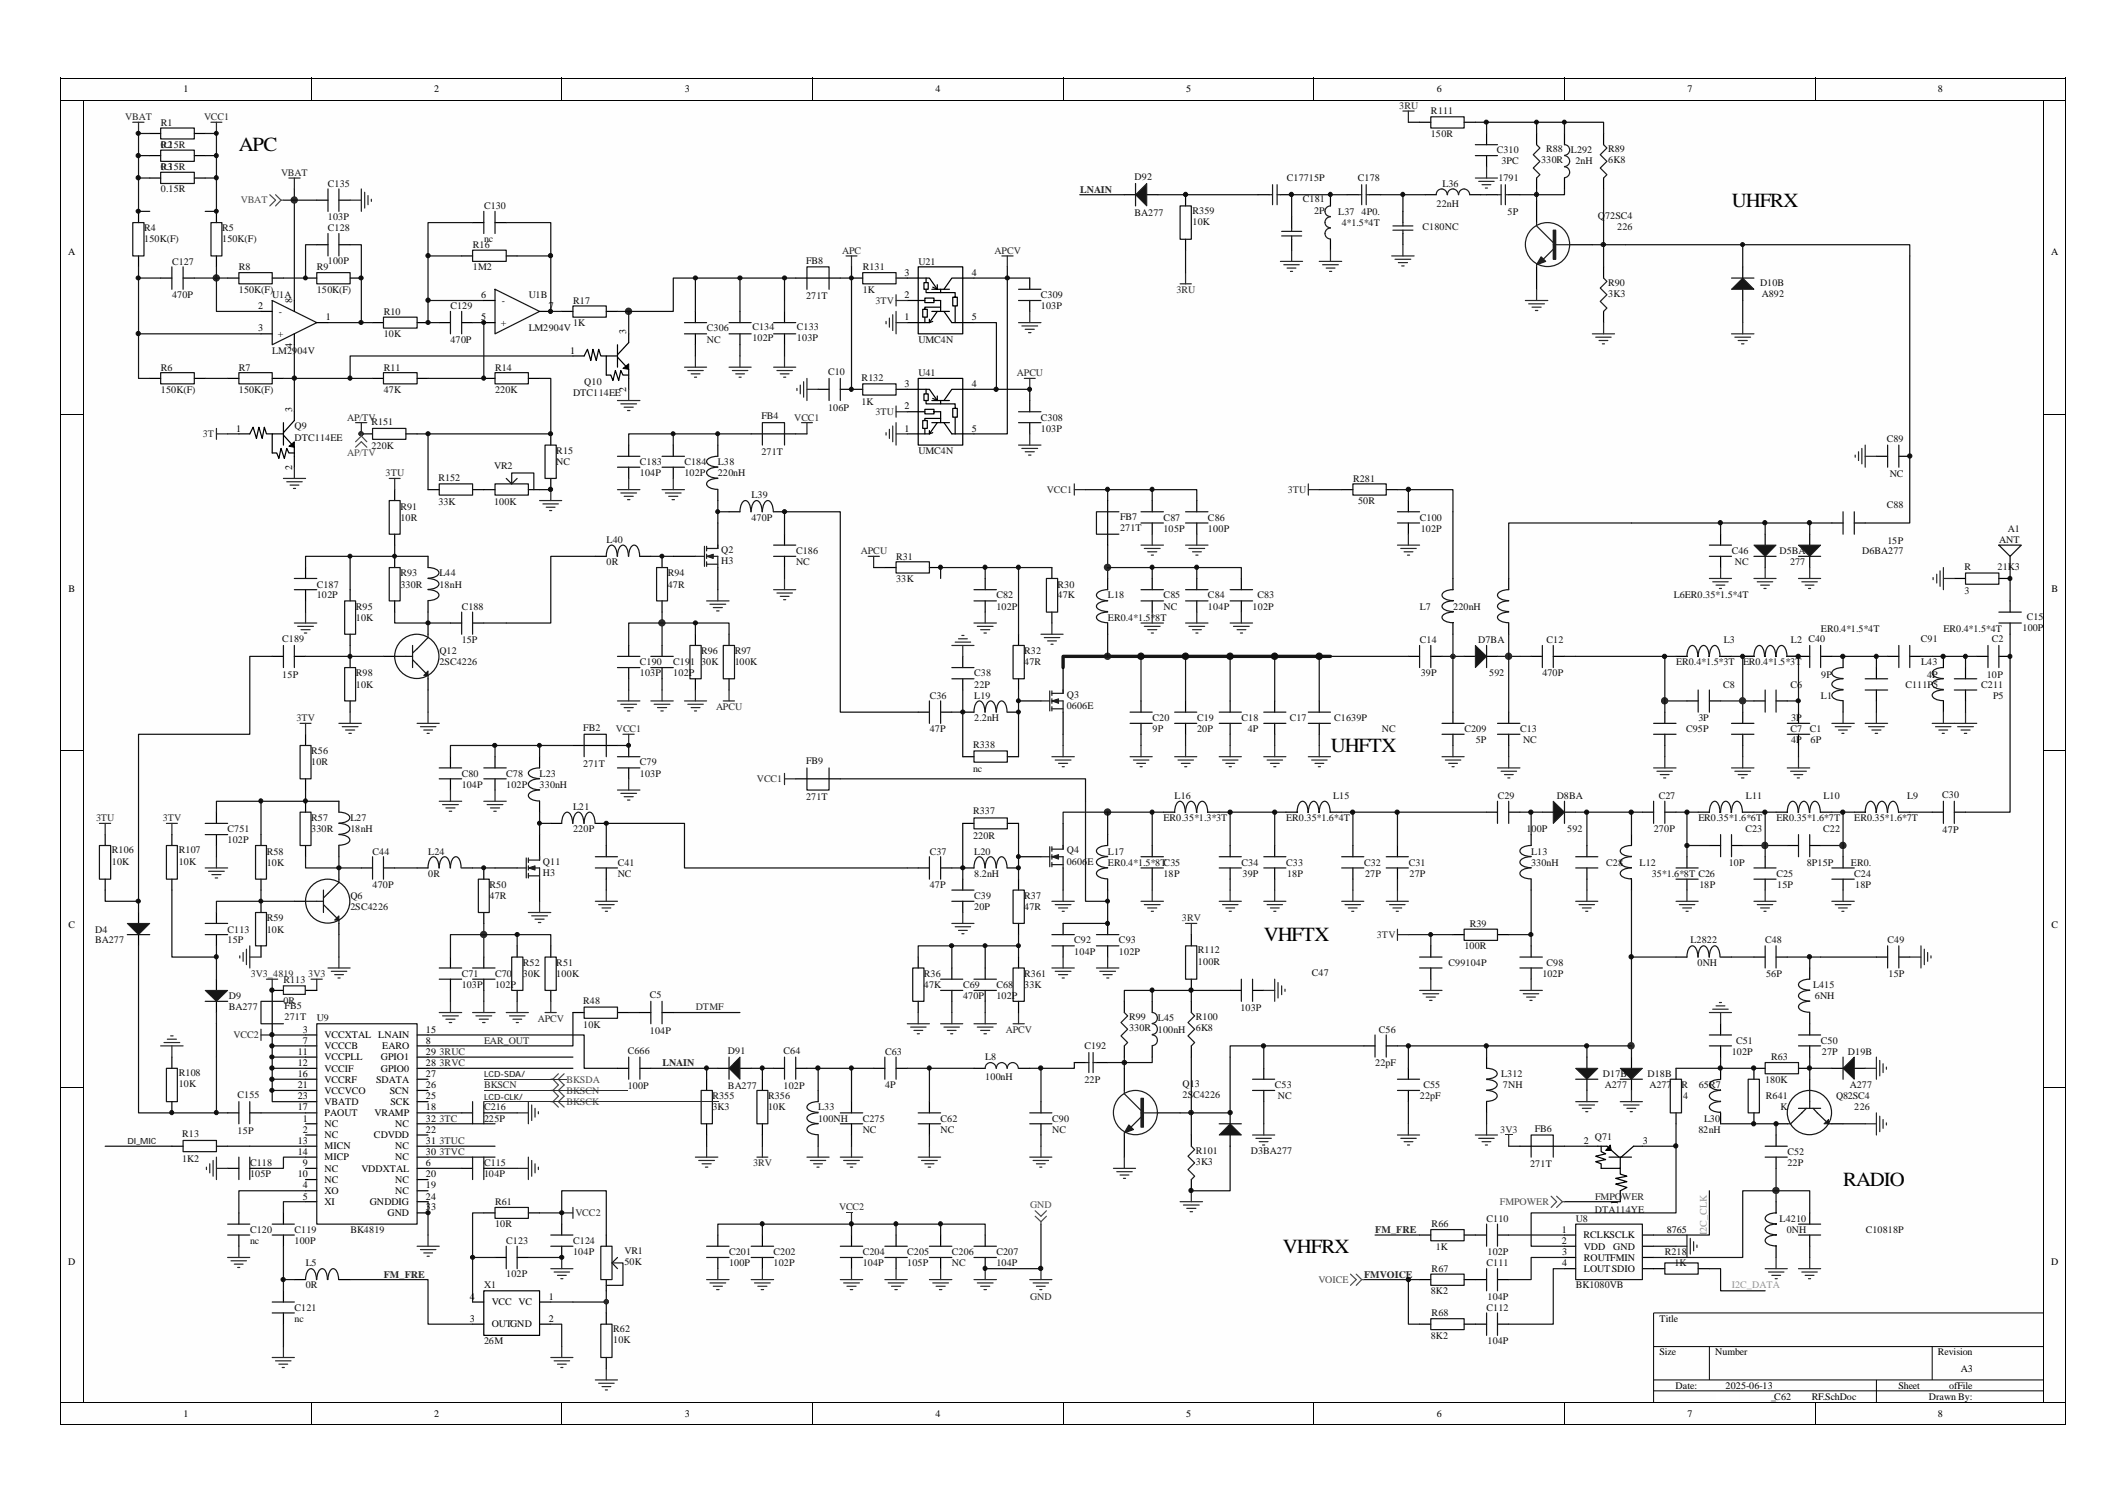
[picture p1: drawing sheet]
<svg xmlns="http://www.w3.org/2000/svg" width="297mm" height="210mm" viewBox="0 0 297 210" stroke-linecap="round" stroke-linejoin="round" font-family="sans-serif">
<defs><g id="words">
<g font-size="2.8">
<text x="33.4" y="21.1">APC</text>
<text x="241.9" y="28.9">UHFRX</text>
<text x="185.8" y="105">UHFTX</text>
<text x="176.5" y="131.5">VHFTX</text>
<text x="257.4" y="165.7">RADIO</text>
<text x="179.2" y="175">VHFRX</text>
</g>
<g font-size="1.4" fill="#262626">
<text x="17.5" y="16.8">VBAT</text>
<text x="28.5" y="16.8">VCC1</text>
<text x="195.4" y="15.2">3RU</text>
<text x="39.2" y="24.5">VBAT</text>
<text x="150.8" y="26.9">LNAIN</text>
<text x="117.6" y="35.4">APC</text>
<text x="138.9" y="35.4">APCV</text>
<text x="164.3" y="40.9">3RU</text>
<text x="122.3" y="42.4">3TV</text>
<text x="142" y="52.5">APCU</text>
<text x="48.5" y="58.7">AP/TV</text>
<text x="110.9" y="58.7">VCC1</text>
<text x="122.3" y="57.9">3TU</text>
<text x="28.3" y="61.1">3T</text>
<text x="53.8" y="66.5">3TU</text>
<text x="146.2" y="68.8">VCC1</text>
<text x="179.8" y="68.8">3TU</text>
<text x="120.2" y="77.4">APCU</text>
<text x="41.4" y="100.7">3TV</text>
<text x="100" y="99.2">APCU</text>
<text x="86" y="102.2">VCC1</text>
<text x="105.7" y="109.2">VCC1</text>
<text x="13.4" y="114.7">3TU</text>
<text x="22.7" y="114.7">3TV</text>
<text x="165.1" y="128.7">3RV</text>
<text x="192.3" y="131">3TV</text>
<text x="35" y="136.4">3V3_4819</text>
<text x="43.1" y="136.4">3V3</text>
<text x="75.1" y="142.7">APCV</text>
<text x="97.2" y="141.1">DTMF</text>
<text x="32.6" y="145">VCC2</text>
<text x="61.4" y="148.9">3RVC</text>
<text x="61.4" y="147.3">3RUC</text>
<text x="67.6" y="145.8">EAR_OUT</text>
<text x="92.5" y="148.9">LNAIN</text>
<text x="140.5" y="144.2">APCV</text>
<text x="67.6" y="152">BKSCN</text>
<text x="61.4" y="156.6">3TC</text>
<text x="61.4" y="159.7">3TUC</text>
<text x="61.4" y="161.3">3TVC</text>
<text x="209.5" y="158.2">3V3</text>
<text x="105.2" y="162.9">3RV</text>
<text x="222.8" y="167.5">FMPOWER</text>
<text x="80.3" y="169.9">VCC2</text>
<text x="117.2" y="169.1">VCC2</text>
<text x="192.1" y="172.2">FM_FRE</text>
<text x="53.6" y="178.4">FM_FRE</text>
<text x="190.5" y="178.4">FMVOICE</text>
<text x="143.8" y="181.5">GND</text>
</g>
<g font-size="1.4" fill="#0e0e0e">
<text x="22.5" y="17.5">R1</text>
<text x="199.8" y="16">R111</text>
<text x="22.5" y="20.6">R2</text>
<text x="22.5" y="20.6">0.15R</text>
<text x="22.5" y="23.8">R3</text>
<text x="22.5" y="23.8">0.15R</text>
<text x="199.8" y="19.1">150R</text>
<text x="209.1" y="21.4">C310</text>
<text x="209.7" y="23">3PC</text>
<text x="215.2" y="22.8">330R</text>
<text x="215.9" y="21.3">R88</text>
<text x="219.4" y="21.4">L292</text>
<text x="220" y="23">2nH</text>
<text x="224.6" y="21.3">R89</text>
<text x="224.6" y="22.8">6K8</text>
<text x="22.5" y="26.9">0.15R</text>
<text x="45.8" y="26.1">C135</text>
<text x="67.6" y="29.2">C130</text>
<text x="158.5" y="25.2">D92</text>
<text x="166.5" y="29.8">R359</text>
<text x="179.7" y="25.3">C17715P</text>
<text x="181.9" y="28.3">C181</text>
<text x="183.5" y="29.8">2P</text>
<text x="186.9" y="30">L37</text>
<text x="189.6" y="25.3">C178</text>
<text x="190.2" y="30">4P0.</text>
<text x="200.6" y="28.9">22nH</text>
<text x="201.4" y="26.1">L36</text>
<text x="209.2" y="25.3">1791</text>
<text x="210.5" y="30">5P</text>
<text x="20.2" y="32.3">R4</text>
<text x="20.2" y="33.8">150K(F)</text>
<text x="31" y="32.3">R5</text>
<text x="31" y="33.8">150K(F)</text>
<text x="45.8" y="30.7">103P</text>
<text x="45.8" y="32.3">C128</text>
<text x="66" y="34.6">R16</text>
<text x="67.6" y="33.8">nc</text>
<text x="158.5" y="30.1">BA277</text>
<text x="166.5" y="31.4">10K</text>
<text x="187.4" y="31.5">4*1.5*4T</text>
<text x="198.7" y="32.1">C180NC</text>
<text x="223.2" y="30.6">Q72SC4</text>
<text x="225.8" y="32.1">226</text>
<text x="24" y="37">C127</text>
<text x="24" y="41.6">470P</text>
<text x="33.4" y="37.7">R8</text>
<text x="33.4" y="40.9">150K(F)</text>
<text x="38" y="41.6">U1A</text>
<text x="44.2" y="40.9">150K(F)</text>
<text x="44.2" y="37.7">R9</text>
<text x="45.8" y="36.8">100P</text>
<text x="66" y="37.7">1M2</text>
<text x="73.8" y="41.6">U1B</text>
<text x="112.6" y="36.8">FB8</text>
<text x="112.6" y="41.8">271T</text>
<text x="120.5" y="37.7">R131</text>
<text x="120.5" y="40.9">1K</text>
<text x="128.3" y="37">U21</text>
<text x="145.4" y="41.6">C309</text>
<text x="224.6" y="39.9">R90</text>
<text x="224.6" y="41.5">3K3</text>
<text x="245.8" y="39.9">D10B</text>
<text x="246" y="41.5">A892</text>
<text x="53.6" y="44">R10</text>
<text x="53.6" y="47">10K</text>
<text x="62.9" y="47.9">470P</text>
<text x="62.9" y="43.2">C129</text>
<text x="73.8" y="46.3">LM2904V</text>
<text x="80.1" y="42.4">R17</text>
<text x="80.1" y="45.5">1K</text>
<text x="98.7" y="47.9">NC</text>
<text x="98.7" y="46.3">C306</text>
<text x="105.1" y="47.7">102P</text>
<text x="105.1" y="46.1">C134</text>
<text x="111.3" y="47.7">103P</text>
<text x="111.3" y="46.1">C133</text>
<text x="128.3" y="47.9">UMC4N</text>
<text x="145.4" y="43.2">103P</text>
<text x="22.5" y="51.7">R6</text>
<text x="33.4" y="51.7">R7</text>
<text x="38" y="49.4">LM2904V</text>
<text x="53.6" y="51.7">R11</text>
<text x="69.1" y="51.7">R14</text>
<text x="81.6" y="53.7">Q10</text>
<text x="115.7" y="52.3">C10</text>
<text x="120.3" y="53.1">R132</text>
<text x="128.3" y="52.5">U41</text>
<text x="22.5" y="54.8">150K(F)</text>
<text x="33.4" y="54.8">150K(F)</text>
<text x="41.1" y="60">Q9</text>
<text x="51.9" y="59.4">R151</text>
<text x="53.6" y="54.8">47K</text>
<text x="69.1" y="54.8">220K</text>
<text x="80.1" y="55.3">DTC114EE</text>
<text x="106.3" y="58.6">FB4</text>
<text x="115.7" y="57.3">106P</text>
<text x="120.3" y="56.5">1K</text>
<text x="145.4" y="58.7">C308</text>
<text x="41.1" y="61.5">DTC114EE</text>
<text x="51.9" y="62.8">220K</text>
<text x="69" y="65.5">VR2</text>
<text x="77.7" y="63.4">R15</text>
<text x="77.7" y="65">NC</text>
<text x="89.4" y="65">C183</text>
<text x="95.6" y="65">C184</text>
<text x="100.2" y="65">L38</text>
<text x="106.3" y="63.6">271T</text>
<text x="128.3" y="63.4">UMC4N</text>
<text x="145.4" y="60.3">103P</text>
<text x="263.5" y="61.7">C89</text>
<text x="55.9" y="71.2">R91</text>
<text x="61.2" y="67.1">R152</text>
<text x="61.2" y="70.5">33K</text>
<text x="69" y="70.5">100K</text>
<text x="89.4" y="66.5">104P</text>
<text x="95.6" y="66.5">102P</text>
<text x="100.2" y="66.5">220nH</text>
<text x="104.9" y="69.6">L39</text>
<text x="189" y="67.3">R281</text>
<text x="189.7" y="70.4">50R</text>
<text x="263.5" y="71">C88</text>
<text x="263.9" y="66.6">NC</text>
<text x="55.9" y="72.7">10R</text>
<text x="84.7" y="75.8">L40</text>
<text x="100.7" y="77.2">Q2</text>
<text x="104.9" y="72.7">470P</text>
<text x="111.2" y="77.4">C186</text>
<text x="156.4" y="72.6">FB7</text>
<text x="156.4" y="74.1">271T</text>
<text x="162.5" y="72.7">C87</text>
<text x="162.5" y="74.3">105P</text>
<text x="168.7" y="72.7">C86</text>
<text x="168.7" y="74.3">100P</text>
<text x="198.3" y="72.7">C100</text>
<text x="198.4" y="74.3">102P</text>
<text x="241.9" y="77.4">C46</text>
<text x="248.5" y="77.4">D5BA</text>
<text x="260.1" y="77.4">D6BA277</text>
<text x="263.6" y="76">15P</text>
<text x="279.2" y="75.8">ANT</text>
<text x="280.4" y="74.3">A1</text>
<text x="44.2" y="82.1">C187</text>
<text x="44.2" y="83.6">102P</text>
<text x="55.9" y="80.5">R93</text>
<text x="55.9" y="82.1">330R</text>
<text x="61.4" y="80.5">L44</text>
<text x="61.4" y="82.1">18nH</text>
<text x="84.7" y="78.9">0R</text>
<text x="93.3" y="80.5">R94</text>
<text x="93.3" y="82.1">47R</text>
<text x="100.7" y="78.8">H3</text>
<text x="111.2" y="78.9">NC</text>
<text x="125.1" y="78.2">R31</text>
<text x="125.1" y="81.3">33K</text>
<text x="139.1" y="83.6">C82</text>
<text x="147.7" y="83.6">47K</text>
<text x="147.7" y="82.1">R30</text>
<text x="154.7" y="83.6">L18</text>
<text x="162.5" y="83.6">C85</text>
<text x="168.7" y="83.6">C84</text>
<text x="175.6" y="83.6">C83</text>
<text x="233.7" y="83.6">L6ER0.35*1.5*4T</text>
<text x="242.3" y="78.9">NC</text>
<text x="250" y="78.9">277</text>
<text x="274.4" y="79.6">R</text>
<text x="274.4" y="83">3</text>
<text x="279" y="79.6">21K3</text>
<text x="39.4" y="89.6">C189</text>
<text x="49.7" y="85.1">R95</text>
<text x="49.7" y="86.7">10K</text>
<text x="64.5" y="85.1">C188</text>
<text x="64.5" y="89.8">15P</text>
<text x="139.1" y="85.1">102P</text>
<text x="154.7" y="86.7">ER0.4*1.5*8T</text>
<text x="162.5" y="85.1">NC</text>
<text x="168.7" y="85.1">104P</text>
<text x="174.9" y="85.1">102P</text>
<text x="198.3" y="85.1">L7</text>
<text x="198.3" y="89.8">C14</text>
<text x="202.9" y="85.1">220nH</text>
<text x="206.4" y="89.8">D7BA</text>
<text x="216" y="89.8">C12</text>
<text x="240.7" y="89.8">L3</text>
<text x="250.1" y="89.8">L2 C40</text>
<text x="254.3" y="88.2">ER0.4*1.5*4T</text>
<text x="268.3" y="89.6">C91</text>
<text x="271.4" y="88.2">ER0.4*1.5*4T</text>
<text x="278.1" y="89.6">C2</text>
<text x="282.4" y="88.1">100P</text>
<text x="283" y="86.5">C15</text>
<text x="39.4" y="94.6">15P</text>
<text x="49.7" y="94.5">R98</text>
<text x="61.4" y="91.4">Q12</text>
<text x="61.4" y="92.9">2SC4226</text>
<text x="89.4" y="92.9">C190</text>
<text x="89.4" y="94.5">103P</text>
<text x="94" y="92.9">C191 30K</text>
<text x="94" y="94.5">102P</text>
<text x="97.9" y="91.4">R96</text>
<text x="102.6" y="91.4">R97</text>
<text x="102.6" y="92.9">100K</text>
<text x="136.1" y="94.5">C38</text>
<text x="143" y="92.9">47R</text>
<text x="143" y="91.4">R32</text>
<text x="198.4" y="94.5">39P</text>
<text x="207.9" y="94.5">592</text>
<text x="215.4" y="94.5">470P</text>
<text x="234.1" y="92.9">ER0.4*1.5*3T</text>
<text x="243.4" y="92.9">ER0.4*1.5*3T</text>
<text x="254.3" y="94.6">9P</text>
<text x="268.3" y="92.9">L43</text>
<text x="269.1" y="94.6">4P</text>
<text x="277.5" y="94.6">10P</text>
<text x="49.7" y="96">10K</text>
<text x="129.8" y="97.6">C36</text>
<text x="136.1" y="96">22P</text>
<text x="136.1" y="97.6">L19</text>
<text x="136.1" y="100.7">2.2nH</text>
<text x="149" y="97.4">Q3</text>
<text x="149" y="99">0606E</text>
<text x="161" y="100.7">C20</text>
<text x="167.2" y="100.7">C19</text>
<text x="173.4" y="100.7">C18</text>
<text x="180.1" y="100.7">C17</text>
<text x="186.3" y="100.7">C1639P</text>
<text x="237.2" y="100.7">3P</text>
<text x="240.6" y="96">C8</text>
<text x="250" y="96">C6</text>
<text x="250.1" y="100.7">3P</text>
<text x="254.3" y="97.6">L1</text>
<text x="266.1" y="96">C111P5</text>
<text x="276.7" y="96">C211</text>
<text x="278.3" y="97.6">P5</text>
<text x="43.5" y="105.3">R56</text>
<text x="43.5" y="106.9">10R</text>
<text x="81.4" y="102.1">FB2</text>
<text x="81.4" y="107.1">271T</text>
<text x="89.4" y="106.9">C79</text>
<text x="112.6" y="106.7">FB9</text>
<text x="129.8" y="102.2">47P</text>
<text x="135.9" y="107.8">nc</text>
<text x="135.9" y="104.4">R338</text>
<text x="161" y="102.2">9P</text>
<text x="167.2" y="102.2">20P</text>
<text x="174.3" y="102.2">4P</text>
<text x="193" y="102.2">NC</text>
<text x="204.5" y="102.2">C209</text>
<text x="206.1" y="103.8">5P</text>
<text x="212.3" y="102.2">C13</text>
<text x="212.7" y="103.8">NC</text>
<text x="235.5" y="102.2">C95P</text>
<text x="250" y="102.2">C7</text>
<text x="250.1" y="103.8">4P</text>
<text x="252.7" y="102.2">C1</text>
<text x="252.8" y="103.8">6P</text>
<text x="64.5" y="108.5">C80</text>
<text x="64.5" y="110">104P</text>
<text x="70.7" y="108.5">C78</text>
<text x="70.7" y="110">102P</text>
<text x="75.4" y="110">330nH</text>
<text x="75.4" y="108.5">L23</text>
<text x="80.1" y="113.1">L21</text>
<text x="89.4" y="108.5">103P</text>
<text x="112.6" y="111.7">271T</text>
<text x="135.9" y="113.7">R337</text>
<text x="164" y="111.6">L16</text>
<text x="186.2" y="111.6">L15</text>
<text x="209.2" y="111.6">C29</text>
<text x="217.4" y="111.6">D8BA</text>
<text x="231.6" y="111.6">C27</text>
<text x="243.8" y="111.6">L11</text>
<text x="254.7" y="111.6">L10</text>
<text x="266.3" y="111.6">L9</text>
<text x="271.2" y="111.4">C30</text>
<text x="15.6" y="119.2">R106</text>
<text x="25" y="119.2">R107</text>
<text x="31.8" y="116.2">C751</text>
<text x="31.8" y="117.8">102P</text>
<text x="37.3" y="119.4">R58</text>
<text x="43.5" y="116.2">330R</text>
<text x="43.5" y="114.7">R57</text>
<text x="48.9" y="114.7">L27</text>
<text x="48.9" y="116.2">18nH</text>
<text x="52" y="119.4">C44</text>
<text x="59.8" y="119.4">L24</text>
<text x="80.1" y="116.2">220P</text>
<text x="129.8" y="119.4">C37</text>
<text x="135.9" y="117.2">220R</text>
<text x="136.1" y="119.4">L20</text>
<text x="149" y="119.2">Q4</text>
<text x="154.7" y="119.4">L17</text>
<text x="162.5" y="114.7">ER0.35*1.3*3T</text>
<text x="179.6" y="114.7">ER0.35*1.6*4T</text>
<text x="213.2" y="116.2">100P</text>
<text x="213.8" y="119.4">L13</text>
<text x="218.9" y="116.2">592</text>
<text x="231" y="116.2">270P</text>
<text x="237.2" y="114.7">ER0.35*1.6*6T</text>
<text x="243.7" y="116.2">C23</text>
<text x="248.1" y="114.7">ER0.35*1.6*7T</text>
<text x="254.6" y="116.2">C22</text>
<text x="259" y="114.7">ER0.35*1.6*7T</text>
<text x="271.3" y="116.4">47P</text>
<text x="15.6" y="120.7">10K</text>
<text x="25" y="120.7">10K</text>
<text x="37.3" y="120.9">10K</text>
<text x="48.9" y="125.5">Q6</text>
<text x="52" y="124">470P</text>
<text x="59.8" y="122.4">0R</text>
<text x="68.4" y="124">R50</text>
<text x="68.4" y="125.5">47R</text>
<text x="75.8" y="120.7">Q11</text>
<text x="75.8" y="122.3">H3</text>
<text x="86.3" y="120.9">C41</text>
<text x="86.3" y="122.4">NC</text>
<text x="129.8" y="124">47P</text>
<text x="136.1" y="122.4">8.2nH</text>
<text x="136.1" y="125.5">C39</text>
<text x="143" y="125.5">R37</text>
<text x="149" y="120.7">0606E</text>
<text x="154.7" y="120.9">ER0.4*1.5*8TC35</text>
<text x="162.5" y="122.4">18P</text>
<text x="173.4" y="120.9">C34</text>
<text x="173.5" y="122.4">39P</text>
<text x="179.6" y="120.9">C33</text>
<text x="179.8" y="122.4">18P</text>
<text x="190.5" y="120.9">C32</text>
<text x="190.6" y="122.4">27P</text>
<text x="196.7" y="120.9">C31</text>
<text x="196.9" y="122.4">27P</text>
<text x="213.8" y="120.9">330nH</text>
<text x="224.3" y="120.9">C28</text>
<text x="229" y="120.9">L12</text>
<text x="230.7" y="122.4">35*1.6*8T C26</text>
<text x="237.3" y="124">18P</text>
<text x="241.4" y="120.9">10P</text>
<text x="248.1" y="122.4">C25</text>
<text x="248.2" y="124">15P</text>
<text x="252.3" y="120.9">8P15P</text>
<text x="258.5" y="120.9">ER0.</text>
<text x="259" y="122.4">C24</text>
<text x="259.1" y="124">18P</text>
<text x="13.3" y="130.2">D4</text>
<text x="13.3" y="131.8">BA277</text>
<text x="31.8" y="130.2">C113</text>
<text x="31.8" y="131.8">15P</text>
<text x="37.3" y="130.2">10K</text>
<text x="37.3" y="128.7">R59</text>
<text x="48.9" y="127.1">2SC4226</text>
<text x="136.1" y="127.1">20P</text>
<text x="143" y="127.1">47R</text>
<text x="150" y="131.8">C92</text>
<text x="156.3" y="131.8">C93</text>
<text x="205.3" y="129.4">R39</text>
<text x="236.1" y="131.8">L2822</text>
<text x="246.5" y="131.8">C48</text>
<text x="263.6" y="131.8">C49</text>
<text x="39.6" y="137.3">R113</text>
<text x="64.5" y="138">103P</text>
<text x="64.5" y="136.4">C71</text>
<text x="69.1" y="138">102P</text>
<text x="69.1" y="136.4">C70</text>
<text x="73" y="134.9">R52</text>
<text x="73" y="136.4">30K</text>
<text x="77.7" y="134.9">R51</text>
<text x="77.7" y="136.4">100K</text>
<text x="129" y="136.4">R36</text>
<text x="129" y="138">47K</text>
<text x="134.5" y="138">C69</text>
<text x="139.1" y="138">C68</text>
<text x="143" y="136.4">R361</text>
<text x="143" y="138">33K</text>
<text x="150" y="133.3">104P</text>
<text x="156.3" y="133.3">102P</text>
<text x="167.3" y="133.2">R112</text>
<text x="167.3" y="134.7">100R</text>
<text x="183.2" y="136.3">C47</text>
<text x="202.3" y="134.9">C99104P</text>
<text x="204.5" y="132.6">100R</text>
<text x="215.4" y="136.4">102P</text>
<text x="216" y="134.9">C98</text>
<text x="237.1" y="134.9">0NH</text>
<text x="246.6" y="136.4">56P</text>
<text x="253.2" y="138">L415</text>
<text x="263.7" y="136.4">15P</text>
<text x="32" y="141.1">BA277</text>
<text x="32" y="139.5">D9</text>
<text x="39.6" y="140.2">0R</text>
<text x="39.8" y="140.9">FB5</text>
<text x="39.8" y="142.5">271T</text>
<text x="44.2" y="142.6">U9</text>
<text x="81.4" y="140.2">R48</text>
<text x="81.4" y="143.6">10K</text>
<text x="90.8" y="139.4">C5</text>
<text x="134.5" y="139.5">470P</text>
<text x="139.1" y="139.5">102P</text>
<text x="157.7" y="142.5">R99</text>
<text x="161.7" y="142.6">L45</text>
<text x="167" y="142.5">R100</text>
<text x="173.2" y="141.2">103P</text>
<text x="253.4" y="139.5">6NH</text>
<text x="87.7" y="147.2">C666</text>
<text x="90.8" y="144.4">104P</text>
<text x="101.6" y="147.2">D91</text>
<text x="109.4" y="147.2">C64</text>
<text x="123.6" y="147.3">C63</text>
<text x="137.6" y="148.1">L8</text>
<text x="151.5" y="146.5">C192</text>
<text x="157.7" y="144">330R 100nH</text>
<text x="167" y="144">6K8</text>
<text x="192.1" y="148.9">22pF</text>
<text x="192.6" y="144.2">C56</text>
<text x="241.9" y="147.3">102P</text>
<text x="242.4" y="145.8">C51</text>
<text x="247.3" y="148.1">R63</text>
<text x="254.3" y="145.8">C50</text>
<text x="254.4" y="147.3">27P</text>
<text x="258.1" y="147.3">D19B</text>
<text x="25" y="150.3">R108</text>
<text x="25" y="151.8">10K</text>
<text x="33.2" y="153.4">C155</text>
<text x="67.6" y="155.1">C216</text>
<text x="87.7" y="152.1">100P</text>
<text x="99.5" y="153.5">R355</text>
<text x="99.5" y="155.1">3K3</text>
<text x="101.6" y="152.1">BA277</text>
<text x="107.3" y="153.5">R356</text>
<text x="107.3" y="155.1">10K</text>
<text x="109.4" y="152.1">102P</text>
<text x="114.3" y="155.1">L33</text>
<text x="123.6" y="152">4P</text>
<text x="137.6" y="150.9">100nH</text>
<text x="151.5" y="151.2">22P</text>
<text x="165.1" y="151.8">Q13</text>
<text x="165.1" y="153.4">2S</text>
<text x="166.6" y="153.4">C4226</text>
<text x="178.1" y="152">C53</text>
<text x="178.5" y="153.5">NC</text>
<text x="198.3" y="153.5">22pF</text>
<text x="198.8" y="152">C55</text>
<text x="209.6" y="150.4">L312</text>
<text x="209.9" y="152">7NH</text>
<text x="223.9" y="150.4">D17B</text>
<text x="224.1" y="152">A277</text>
<text x="230.1" y="150.4">D18B</text>
<text x="230.3" y="152">A277</text>
<text x="234.8" y="152">R</text>
<text x="235" y="153.5">4</text>
<text x="237.2" y="152">65R7</text>
<text x="246.5" y="151.2">180K</text>
<text x="246.6" y="153.5">R641</text>
<text x="248.7" y="155.1">K</text>
<text x="256.4" y="153.5">Q82SC4</text>
<text x="258.3" y="152">A277</text>
<text x="258.9" y="155.1">226</text>
<text x="25.4" y="158.8">R13</text>
<text x="33.2" y="158.3">15P</text>
<text x="67.6" y="156.6">225P</text>
<text x="114.3" y="156.6">100NH</text>
<text x="120.5" y="156.6">C275</text>
<text x="120.5" y="158.2">NC</text>
<text x="131.4" y="156.6">C62</text>
<text x="131.4" y="158.2">NC</text>
<text x="146.9" y="156.6">C90</text>
<text x="146.9" y="158.2">NC</text>
<text x="167" y="161.1">R101</text>
<text x="174.7" y="161.1">D3BA277</text>
<text x="214.3" y="158">FB6</text>
<text x="222.7" y="159.3">Q71</text>
<text x="237.2" y="158.2">82nH</text>
<text x="238" y="156.6">L30</text>
<text x="249.6" y="161.3">C52</text>
<text x="25.4" y="162.2">1K2</text>
<text x="34.9" y="162.9">C118</text>
<text x="34.9" y="164.4">105P</text>
<text x="67.6" y="162.9">C115</text>
<text x="67.6" y="164.4">104P</text>
<text x="167" y="162.7">3K3</text>
<text x="213.7" y="163">271T</text>
<text x="249.6" y="162.9">22P</text>
<text x="34.9" y="172.2">C120</text>
<text x="34.9" y="173.8">nc</text>
<text x="41.1" y="172.2">C119</text>
<text x="41.1" y="173.8">100P</text>
<text x="48.9" y="172.2">BK4819</text>
<text x="69.1" y="171.4">10R</text>
<text x="69.1" y="168.3">R61</text>
<text x="70.7" y="173.8">C123</text>
<text x="80.1" y="173.8">C124</text>
<text x="199.9" y="171.4">R66</text>
<text x="207.6" y="170.6">C110</text>
<text x="220" y="170.6">U8</text>
<text x="222.7" y="169.4">DTA114YE</text>
<text x="248.5" y="170.6">L4210</text>
<text x="249.5" y="172.2">0NH</text>
<text x="260.6" y="172.2">C10818P</text>
<text x="42.7" y="176.8">L5</text>
<text x="42.7" y="179.9">0R</text>
<text x="67.6" y="179.9">X1</text>
<text x="70.7" y="178.4">102P</text>
<text x="80.1" y="175.3">104P</text>
<text x="87.2" y="175.1">VR1</text>
<text x="87.2" y="176.7">50K</text>
<text x="101.8" y="175.3">C201</text>
<text x="101.8" y="176.8">100P</text>
<text x="108" y="176.8">102P</text>
<text x="108" y="175.3">C202</text>
<text x="120.5" y="175.3">C204</text>
<text x="120.5" y="176.8">104P</text>
<text x="126.7" y="175.3">C205</text>
<text x="126.7" y="176.8">105P</text>
<text x="132.9" y="175.3">C206</text>
<text x="132.9" y="176.8">NC</text>
<text x="139.1" y="175.3">C207</text>
<text x="139.1" y="176.8">104P</text>
<text x="199.9" y="177.6">R67</text>
<text x="200.5" y="174.5">1K</text>
<text x="207.6" y="176.8">C111</text>
<text x="207.7" y="175.3">102P</text>
<text x="220" y="179.9">BK1080VB</text>
<text x="232.5" y="175.3">R218</text>
<text x="233.8" y="176.8">1K</text>
<text x="41.1" y="183.1">C121</text>
<text x="41.1" y="184.6">nc</text>
<text x="199.8" y="180.7">8K2</text>
<text x="199.9" y="183.8">R68</text>
<text x="207.6" y="183.1">C112</text>
<text x="207.7" y="181.5">104P</text>
<text x="67.6" y="187.7">26M</text>
<text x="85.6" y="186">R62</text>
<text x="85.6" y="187.6">10K</text>
<text x="199.8" y="187">8K2</text>
<text x="207.7" y="187.7">104P</text>
</g>
<g font-size="1.4">
<text x="25.6" y="12.9">1</text>
<text x="60.6" y="12.9">2</text>
<text x="95.6" y="12.9">3</text>
<text x="130.6" y="12.9">4</text>
<text x="165.7" y="12.9">5</text>
<text x="200.7" y="12.9">6</text>
<text x="235.7" y="12.9">7</text>
<text x="270.6" y="12.9">8</text>
<text x="9.5" y="35.6">A</text>
<text x="286.5" y="35.6">A</text>
<text x="67.2" y="41.6">6</text>
<text x="126.3" y="38.5">3</text>
<text x="126.3" y="41.6">2</text>
<text x="135.7" y="38.5">4</text>
<text x="36.1" y="43.2">2</text>
<text x="36.1" y="46.3">3</text>
<text x="38.8" y="47">+</text>
<text x="38.9" y="44">-</text>
<text x="40.8" y="42.3" transform="rotate(-90 40.8 42.3)">8</text>
<text x="45.5" y="44.7">1</text>
<text x="67.2" y="44.7">5</text>
<text x="69.9" y="45.5">+</text>
<text x="70.1" y="42.4">-</text>
<text x="76.6" y="43.2">7</text>
<text x="87.5" y="46.6" transform="rotate(-90 87.5 46.6)">3</text>
<text x="126.3" y="44.7">1</text>
<text x="135.7" y="44.7">5</text>
<text x="40.8" y="48.6" transform="rotate(-90 40.8 48.6)">4</text>
<text x="79.6" y="49.4">1</text>
<text x="40.8" y="57.5" transform="rotate(-90 40.8 57.5)">3</text>
<text x="87.5" y="54.8" transform="rotate(-90 87.5 54.8)">2</text>
<text x="126.3" y="54.1">3</text>
<text x="126.3" y="57.2">2</text>
<text x="135.7" y="54.1">4</text>
<text x="33" y="60.3">1</text>
<text x="40.8" y="65.7" transform="rotate(-90 40.8 65.7)">2</text>
<text x="126.3" y="60.3">1</text>
<text x="135.7" y="60.3">5</text>
<text x="9.6" y="82.6">B</text>
<text x="286.5" y="82.6">B</text>
<text x="9.6" y="129.6">C</text>
<text x="286.5" y="129.6">C</text>
<text x="41.6" y="147.3">11</text>
<text x="41.6" y="148.9">12</text>
<text x="42.3" y="144.2">3</text>
<text x="42.3" y="145.8">7</text>
<text x="45.3" y="145">VCCXTAL LNAIN</text>
<text x="45.3" y="146.5">VCCCB</text>
<text x="45.3" y="148.1">VCCPLL</text>
<text x="45.3" y="149.7">VCCIF</text>
<text x="53.2" y="148.1">GPIO1</text>
<text x="53.2" y="149.7">GPIO0</text>
<text x="53.4" y="146.5">EARO</text>
<text x="59.5" y="144.2">15</text>
<text x="59.5" y="148.9">28</text>
<text x="59.5" y="145.8">8</text>
<text x="59.5" y="147.3">29</text>
<text x="41.6" y="150.4">16</text>
<text x="41.6" y="152">21</text>
<text x="41.6" y="153.5">23</text>
<text x="41.6" y="155.1">17</text>
<text x="45.3" y="151.2">VCCRF</text>
<text x="45.3" y="152.8">VCCVCO</text>
<text x="45.3" y="154.3">VBATD</text>
<text x="45.3" y="155.8">PAOUT</text>
<text x="52.3" y="155.8">VRAMP</text>
<text x="52.5" y="151.2">SDATA</text>
<text x="54.4" y="152.8">SCN</text>
<text x="54.5" y="154.3">SCK</text>
<text x="59.5" y="153.5">25</text>
<text x="59.5" y="152">26</text>
<text x="59.5" y="150.4">27</text>
<text x="59.5" y="155.1">18</text>
<text x="41.6" y="159.7">13</text>
<text x="41.6" y="161.3">14</text>
<text x="42.3" y="156.6">1</text>
<text x="42.3" y="158.2">2</text>
<text x="45.3" y="157.4">NC</text>
<text x="45.3" y="159">NC</text>
<text x="45.3" y="160.5">MICN</text>
<text x="52.2" y="159">CDVDD</text>
<text x="55.2" y="160.5">NC</text>
<text x="55.2" y="157.4">NC</text>
<text x="59.5" y="156.6">32</text>
<text x="59.5" y="158.2">22</text>
<text x="59.5" y="159.7">31</text>
<text x="59.5" y="161.3">30</text>
<text x="221.2" y="159.7">2</text>
<text x="229.4" y="159.7">3</text>
<text x="41.6" y="164.4">10</text>
<text x="42.3" y="162.9">9</text>
<text x="42.3" y="166">4</text>
<text x="42.3" y="167.5">5</text>
<text x="45.3" y="162.1">MICP</text>
<text x="45.3" y="163.6">NC</text>
<text x="45.3" y="165.2">NC</text>
<text x="45.3" y="166.7">XO</text>
<text x="50.5" y="163.6">VDDXTAL</text>
<text x="55.2" y="162.1">NC</text>
<text x="55.2" y="166.7">NC</text>
<text x="55.2" y="165.2">NC</text>
<text x="59.5" y="162.9">6</text>
<text x="59.5" y="166">19</text>
<text x="59.5" y="167.5">24</text>
<text x="59.5" y="164.4">20</text>
<text x="45.3" y="168.3">XI</text>
<text x="51.6" y="168.3">GNDDIG</text>
<text x="54.1" y="169.9">GND</text>
<text x="59.5" y="169.1">33</text>
<text x="218.1" y="173.8">2</text>
<text x="218.1" y="172.2">1</text>
<text x="221.1" y="172.9">RCLKSCLK</text>
<text x="225.9" y="168.2" transform="rotate(-90 225.9 168.2)">1</text>
<text x="232.8" y="172.2">8765</text>
<text x="9.5" y="176.7">D</text>
<text x="218.1" y="175.3">3</text>
<text x="218.1" y="176.8">4</text>
<text x="221.2" y="174.5">VDD</text>
<text x="221.2" y="177.6">LOUTSDIO</text>
<text x="221.2" y="176.1">ROUTFMIN</text>
<text x="225.3" y="174.5">GND</text>
<text x="286.5" y="176.7">D</text>
<text x="65.6" y="181.5">4</text>
<text x="65.6" y="184.6">3</text>
<text x="68.7" y="182.3">VCC VC</text>
<text x="68.7" y="185.4">OUTGND</text>
<text x="76.6" y="181.5">1</text>
<text x="76.6" y="184.6">2</text>
<text x="231.7" y="184.6">Title</text>
<text x="231.7" y="189.3">Size</text>
<text x="239.5" y="189.3">Number</text>
<text x="270.6" y="189.3">Revision</text>
<text x="273.8" y="191.6">A3</text>
<text x="25.6" y="197.8">1</text>
<text x="60.6" y="197.8">2</text>
<text x="95.6" y="197.8">3</text>
<text x="130.6" y="197.8">4</text>
<text x="165.7" y="197.8">5</text>
<text x="200.7" y="197.8">6</text>
<text x="234" y="193.9">Date:</text>
<text x="235.7" y="197.8">7</text>
<text x="241" y="193.9">2025-06-13</text>
<text x="247.4" y="195.5">_C62</text>
<text x="253" y="195.5">RF.SchDoc</text>
<text x="265.1" y="193.9">Sheet</text>
<text x="269.4" y="195.5">Drawn By:</text>
<text x="270.6" y="197.8">8</text>
<text x="272.2" y="193.9">ofFile</text>
</g>
<g font-size="1.4" fill="#4c4c4c">
<text x="33.7" y="28.4">VBAT</text>
<text x="48.5" y="63.7">AP/TV</text>
<text x="79.1" y="152.8">BKSCN</text>
<text x="79.1" y="154.3">BKSCK</text>
<text x="79.1" y="151.2">BKSDA</text>
<text x="143.8" y="168.8">GND</text>
<text x="209.5" y="168.3">FMPOWER</text>
<text x="184.1" y="179.2">VOICE</text>
</g>
<g font-size="1.4" fill="#969696">
<text x="238.4" y="172.5" transform="rotate(-90 238.4 172.5)">I2C_CLK</text>
<text x="241.9" y="179.9">I2C_DATA</text>
</g>
<g font-size="1.2" fill="#262626">
<text x="67.6" y="153.6">LCD-CLK/</text>
<text x="67.6" y="150.5">LCD-SDA/</text>
<text x="17.8" y="159.8">DI_MIC</text>
</g>
</g></defs>
<g fill="#fefefe">
<path d="M8.5 10.9h280v188h-280z"/>
<path d="M11.6 14.1h273.8v181.7h-273.8z"/>
</g>
<g fill="none" stroke="#000" stroke-width=".14">
<path d="M8.4 14h280.1M8.4 10.9h280.1M8.5 10.9v188M11.6 14v181.8M43.4 10.9v3.2M78.4 10.9v3.2M113.5 10.9v3.2M148.5 10.9v3.2M183.5 10.9v3.2M218.5 10.9v3.2M253.5 10.9v3.2M285.4 13.9v182"/>
<path d="M288.5 10.9v188M8.4 57.9h3.2M285.3 57.9h3.2M8.4 104.9h3.2M285.3 104.9h3.2M8.4 151.9h3.2M285.3 151.9h3.2M8.4 195.8h280.1M8.4 198.9h280.1M43.4 195.8v3.1M78.4 195.8v3.1M113.5 195.8v3.1"/>
<path d="M148.5 195.8v3.1M183.5 195.8v3.1M218.5 195.8v3.1M230.9 188.1h54.5M230.9 192.7h54.5M230.9 194.2h54.5M238.7 188.1v4.6M253.5 195.8v3.1M262 192.7v3.1M269.8 188.1v4.6M285.4 183.4h-54.5v12.4"/>
</g>
<g fill="#0e0e0e" stroke="#0e0e0e" stroke-width=".14">
<circle cx="30.2" cy="38.8" r=".28"/>
<circle cx="41.1" cy="27.9" r=".29"/>
<circle cx="50.4" cy="60.6" r=".29"/>
<circle cx="67.5" cy="130.5" r=".28"/>
<circle cx="84.7" cy="181.8" r=".3"/>
<circle cx="87.8" cy="43.5" r=".29"/>
<circle cx="92.4" cy="87" r=".28"/>
<circle cx="154.7" cy="113.4" r=".28"/>
<circle cx="154.7" cy="91.7" r=".28"/>
<circle cx="154.7" cy="79.2" r=".28"/>
<circle cx="157" cy="148.4" r=".3"/>
<circle cx="166.3" cy="155.4" r=".3"/>
<circle cx="202.9" cy="91.7" r=".3"/>
<circle cx="210.7" cy="91.7" r=".28"/>
<circle cx="214.6" cy="27.2" r=".28"/>
<circle cx="223.9" cy="34.2" r=".29"/>
<circle cx="227.8" cy="146.1" r=".3"/>
<circle cx="232.5" cy="97.9" r=".29"/>
<circle cx="243.4" cy="97.9" r=".28"/>
<circle cx="246.5" cy="118.1" r=".3"/>
<circle cx="248" cy="166.3" r=".3"/>
<circle cx="257.3" cy="118.1" r=".3"/>
</g>
<g fill="none" stroke="#000" stroke-width=".17">
<path d="M280.7 77.7v1.6M159.3 97.9v1.6M165.6 97.9v1.6M171.8 97.9v1.6M178 97.9v1.6M184.2 97.9v1.6M196.7 91.7h1.5M199.8 91.7h1.6M202.9 80.8v1.6M202.9 87v1.6M204.5 91.7h1.5M207.6 91.7h1.5"/>
<path d="M210.7 80.8v1.6M210.7 87v1.6M210.7 99.5v1.5M213.8 91.7h1.6M216.9 91.7h1.6M232.5 99.5v1.5M234.1 91.7h1.5M235.6 97.9h1.6M238.7 97.9h1.6M240.3 91.7h1.5M243.4 99.5v1.5M244.9 97.9h1.6"/>
<path d="M248 97.9h1.6M159.3 101v1.5M165.6 101v1.5M171.8 101v1.5M178 101v1.5M184.2 101v1.5M210.7 102.5v1.6M232.5 102.5v1.6M238.7 118.1h1.6M241.8 118.1h1.6M243.4 102.5v1.6M248 113.4h1.6"/>
<path d="M249.6 118.1h1.6M252.7 118.1h1.6M254.3 113.4h1.5M257.4 119.6v1.6M259 113.4h1.5M265.2 113.4h1.5M257.4 122.8v1.5"/>
</g>
<g fill="none" stroke="#131313" stroke-width=".17">
<path d="M279.1 76.1h3.2l-1.6 1.6zM157.8 99.5h3.1M164 99.5h3.1M170.3 99.5h3.1M176.5 99.5h3.1M182.7 99.5h3.1M198.2 90.1v3.1M199.8 90.1v3.1M215.4 90.1v3.1M216.9 90.1v3.1M237.2 96.4v3.1M238.7 96.4v3.1"/>
<path d="M246.5 96.4v3.1M248 96.4v3.1M157.8 101h3.1M164 101h3.1M170.3 101h3.1M176.5 101h3.1M182.7 101h3.1M209.1 101h3.2M209.1 102.5h3.2M230.9 101h3.2M230.9 102.5h3.2M240.3 116.6v3"/>
<path d="M241.8 101h3.1M241.8 102.5h3.1M241.8 116.6v3M251.2 116.6v3M252.7 116.6v3M255.8 122.8h3.2M255.8 121.2h3.2"/>
</g>
<g fill="none" stroke="#151515" stroke-width=".17">
<path d="M202.9 85.5a1.52 1.52 0 0 0-1.5 .7 1.48 1.48 0 0 0 1.5 .8M202.9 83.9a1.47 1.47 0 0 0-1.5 .8 1.53 1.53 0 0 0 1.5 .7M202.9 82.4a1.47 1.47 0 0 0-1.5 .7 1.48 1.48 0 0 0 1.5 .8M210.7 85.5a1.6 1.6 0 0 0-1.6 .7 1.1 1.1 0 0 0 1.1 .7l.5 .1M210.7 83.9a1.54 1.54 0 0 0-1.6 .8 1.12 1.12 0 0 0 1.1 .7h.5M210.7 82.4a1.54 1.54 0 0 0-1.6 .7 1.1 1.1 0 0 0 1.1 .7l.5 .1M220 91.7h14.1M232.5 97.9h3.1M235.6 91.7a1.47 1.47 0 0 1 .7-1.6 1.47 1.47 0 0 1 .8 1.6M237.2 91.7a1.47 1.47 0 0 1 .7-1.6 1.47 1.47 0 0 1 .8 1.6M238.7 91.7a1.47 1.47 0 0 1 .8-1.6 1.52 1.52 0 0 1 .7 1.6M240.3 97.9h4.6"/>
<path d="M241.8 91.7h3.1M243.4 91.7v7.8M251.2 91.7v6.2h-1.6M232.5 104.1v1.6M243.4 104.1v1.6M249.6 113.4a1.47 1.47 0 0 1 .8-1.5 1.47 1.47 0 0 1 .7 1.5M251.2 113.4a1.47 1.47 0 0 1 .7-1.5 1.6 1.6 0 0 1 .8 1.5M252.7 113.4a1.52 1.52 0 0 1 .7-1.5 1.47 1.47 0 0 1 .8 1.5M260.5 113.4a1.47 1.47 0 0 1 .7-1.5 1.47 1.47 0 0 1 .8 1.5M262 113.4a1.47 1.47 0 0 1 .8-1.5 1.47 1.47 0 0 1 .8 1.5M263.6 113.4a1.47 1.47 0 0 1 .8-1.5 1.6 1.6 0 0 1 .7 1.5"/>
</g>
<circle cx="243.4" cy="97.9" r=".44" fill="#262626" stroke="#262626" stroke-width=".14"/>
<g fill="none" stroke="#262626" stroke-width=".17">
<path d="M230.9 107.2h3.2M231.4 107.7h2.2M231.9 108.2h1.2M232.3 108.6h.3M232.5 105.7v1.5M241.8 107.2h3.1M242.3 107.7h2.2M242.7 108.2h1.3M243.2 108.6h.3M243.4 105.7v1.5M249.6 107.2h3.1M250.1 107.7h2.2"/>
<path d="M250.5 108.2h1.3M251 108.6h.3M251.2 105.7v1.5"/>
</g>
<path d="M206 90.1l1.6 1.6-1.6 1.5z" fill-rule="evenodd" fill="#151515" stroke="#1c1c1c" stroke-width=".14"/>
<g fill="none" stroke="#131313" stroke-width=".17">
<path d="M129.8 97.9v3.1M131.4 97.9v3.1M207.6 90.1v3.1M159.3 119.6h3.2M170.3 119.6h3.1M176.5 119.6h3.1M187.4 119.6h3.1M193.6 119.6h3.1M209.1 111.9v3.1M210.7 111.9v3.1M220 119.6h3.1M230.9 111.9v3.1"/>
<path d="M232.5 111.9v3.1M159.3 121.2h3.2M170.3 121.2h3.1M176.5 121.2h3.1M187.4 121.2h3.1M193.6 121.2h3.1M220 121.2h3.1M234.1 122.8h3.1M234.1 121.2h3.1M244.9 122.8h3.1M244.9 121.2h3.1"/>
</g>
<g fill="none" stroke="#151515" stroke-width=".17">
<path d="M136 99.5v-.1a1.47 1.47 0 0 1 .8-1.5 1.48 1.48 0 0 1 .7 1.6M137.6 99.5v-.1a1.47 1.47 0 0 1 .7-1.5 1.48 1.48 0 0 1 .8 1.6M139.1 99.5v-.1a1.52 1.52 0 0 1 .8-1.5 1.48 1.48 0 0 1 .7 1.6M154.7 85.5a1.6 1.6 0 0 0-1.6 .7 1.1 1.1 0 0 0 1.1 .7l.5 .1M154.7 83.9a1.54 1.54 0 0 0-1.6 .8 1.12 1.12 0 0 0 1.1 .7h.5M154.7 82.4a1.54 1.54 0 0 0-1.6 .7 1.1 1.1 0 0 0 1.1 .7l.5 .1M185.8 91.7h10.9M201.4 91.7h3.1M202.9 88.6v3.1M209.1 91.7h3.2M154.7 119.6a1.54 1.54 0 0 0-1.6 .8 1.1 1.1 0 0 0 1.1 .7l.5 .1M154.7 118.1a1.54 1.54 0 0 0-1.6 .7 1.1 1.1 0 0 0 1.1 .8h.5"/>
<path d="M164 113.4a1.47 1.47 0 0 1 .8-1.5 1.52 1.52 0 0 1 .7 1.5M165.6 113.4a1.47 1.47 0 0 1 .7-1.5 1.47 1.47 0 0 1 .8 1.5M167.1 113.4a1.47 1.47 0 0 1 .8-1.5 1.47 1.47 0 0 1 .8 1.5M181.1 113.4a1.47 1.47 0 0 1 .8-1.5 1.47 1.47 0 0 1 .8 1.5M182.7 113.4a1.47 1.47 0 0 1 .8-1.5 1.52 1.52 0 0 1 .7 1.5M184.2 113.4a1.47 1.47 0 0 1 .8-1.5 1.47 1.47 0 0 1 .8 1.5M210.7 104.1v1.6M213.8 119.6a1.47 1.47 0 0 0-1.5 .8 1.48 1.48 0 0 0 1.5 .8M213.8 118.1a1.47 1.47 0 0 0-1.5 .7 1.48 1.48 0 0 0 1.5 .8M227.8 119.6a1.47 1.47 0 0 0-1.5 .8 1.48 1.48 0 0 0 1.5 .8M227.8 118.1a1.47 1.47 0 0 0-1.5 .7 1.48 1.48 0 0 0 1.5 .8M234.1 113.4h3.1"/>
<path d="M235.6 118.1h3.1M235.6 113.4v6.2M238.7 113.4a1.47 1.47 0 0 1 .8-1.5 1.52 1.52 0 0 1 .7 1.5M240.3 113.4a1.46 1.46 0 0 1 .7-1.5 1.47 1.47 0 0 1 .8 1.5M241.8 113.4a1.47 1.47 0 0 1 .8-1.5 1.47 1.47 0 0 1 .7 1.5M243.4 118.1h6.2M244.9 113.4h3.1M254.3 118.1h3.1M255.8 113.4h3.2M136 121.2a1.47 1.47 0 0 1 .8-1.6 1.48 1.48 0 0 1 .7 1.6M137.6 121.2a1.47 1.47 0 0 1 .7-1.6 1.48 1.48 0 0 1 .8 1.6M139.1 121.2a1.52 1.52 0 0 1 .8-1.6 1.48 1.48 0 0 1 .7 1.6"/>
<path d="M154.7 121.2a1.54 1.54 0 0 0-1.6 .8 1.1 1.1 0 0 0 1.1 .7h.5M213.8 121.2a1.47 1.47 0 0 0-1.5 .8 1.48 1.48 0 0 0 1.5 .7M227.8 121.2a1.47 1.47 0 0 0-1.5 .8 1.48 1.48 0 0 0 1.5 .7"/>
</g>
<path d="M209.1 107.2h3.2M209.6 107.7h2.2M210.1 108.2h1.2M210.6 108.6h.3M210.7 105.7v1.5" fill="none" stroke="#262626" stroke-width=".17"/>
<g fill="none" stroke="#000" stroke-width=".17">
<path d="M128.2 99.5h1.6M131.4 99.5h1.5M134.5 99.5h1.5M140.7 99.5h1.5M154.7 80.8v1.6M154.7 87v1.6M154.7 116.6v1.5M160.9 118.1v1.5M162.5 113.4h1.5M168.7 113.4h1.6M171.8 118.1v1.5M178 118.1v1.5"/>
<path d="M179.6 113.4h1.5M185.8 113.4h1.6M188.9 118.1v1.5M195.2 118.1v1.5M207.6 113.4h1.5M210.7 113.4h1.6M213.8 116.6v1.5M215.4 113.4h1.5M218.5 113.4h1.5M221.6 118.1v1.5M227.8 116.6v1.5M229.4 113.4h1.5"/>
<path d="M232.5 113.4h1.6M235.6 119.6v1.6M237.2 113.4h1.5M243.4 113.4h1.5M246.5 119.6v1.6M134.5 121.2h1.5M140.7 121.2h1.5M154.7 122.8v1.5M160.9 121.2v1.6M171.8 121.2v1.6M178 121.2v1.6M188.9 121.2v1.6"/>
<path d="M195.2 121.2v1.6M213.8 122.8v1.5M221.6 121.2v1.6M227.8 122.8v1.5M235.6 122.8v1.5M246.5 122.8v1.5"/>
</g>
<path d="M216.9 111.9l1.6 1.5-1.6 1.6z" fill-rule="evenodd" fill="#151515" stroke="#1c1c1c" stroke-width=".14"/>
<path d="M218.5 111.9v3.1M42.7 125.9h1.5M45.2 124.3v3.1M45.8 127l1.5 1.5M47.3 123.2l-1.5 1.6" fill="none" stroke="#131313" stroke-width=".17"/>
<g fill="none" stroke="#151515" stroke-width=".17">
<path d="M159.3 91.7v6.2M165.6 91.7v6.2M171.8 91.7v6.2M178 91.7v6.2M184.2 91.7v6.2M148.5 102.5v1.6M159.3 102.5v1.6M160.9 113.4v4.7M165.6 102.5v1.6M170.3 113.4h9.3M171.8 102.5v1.6M171.8 113.4v4.7"/>
<path d="M178 102.5v1.6M178 113.4v4.7M184.2 102.5v1.6M187.4 113.4h20.2M188.9 113.4v4.7M195.2 113.4v4.7M212.3 113.4h3.1M213.8 113.4v3.2M220 113.4h9.4M221.6 113.4v4.7M227.8 113.4v3.2M160.9 122.8v1.5"/>
<path d="M171.8 122.8v1.5M178 122.8v1.5M188.9 122.8v1.5M195.2 122.8v1.5M221.6 122.8v1.5"/>
</g>
<g fill="none" stroke="#262626" stroke-width=".17">
<path d="M146.9 105.7h3.1M147.4 106.1h2.2M147.8 106.6h1.3M148.3 107.1h.3M148.5 104.1v1.6M157.8 105.7h3.1M158.3 106.1h2.1M158.7 106.6h1.3M159.2 107.1h.3M159.3 104.1v1.6M164 105.7h3.1M164.5 106.1h2.2"/>
<path d="M165 106.6h1.2M165.4 107.1h.3M165.6 104.1v1.6M170.3 105.7h3.1M170.7 106.1h2.2M171.2 106.6h1.2M171.7 107.1h.3M171.8 104.1v1.6M176.5 105.7h3.1M177 106.1h2.1M177.4 106.6h1.2M177.9 107.1h.3"/>
<path d="M178 104.1v1.6M182.7 105.7h3.1M183.2 106.1h2.1M183.6 106.6h1.3M184.1 107.1h.3M184.2 104.1v1.6M146.9 125.9h3.1M147.4 126.3h2.2M147.8 126.8h1.3M148.3 127.3h.3M148.5 124.3v1.6M159.3 125.9h3.2"/>
<path d="M159.8 126.3h2.2M160.3 126.8h1.2M160.8 127.3h.3M160.9 124.3v1.6M170.3 125.9h3.1M170.7 126.3h2.2M171.2 126.8h1.2M171.7 127.3h.3M171.8 124.3v1.6M176.5 125.9h3.1M177 126.3h2.1M177.4 126.8h1.2"/>
<path d="M177.9 127.3h.3M178 124.3v1.6M187.4 125.9h3.1M187.8 126.3h2.2M188.3 126.8h1.2M188.8 127.3h.3M188.9 124.3v1.6M193.6 125.9h3.1M194.1 126.3h2.1M194.5 126.8h1.2M195 127.3h.3M195.2 124.3v1.6"/>
<path d="M220 125.9h3.1M220.5 126.3h2.2M221 126.8h1.2M221.4 127.3h.3M221.6 124.3v1.6M234.1 125.9h3.1M234.5 126.3h2.2M235 126.8h1.2M235.5 127.3h.3M235.6 124.3v1.6M244.9 125.9h3.1M245.4 126.3h2.2"/>
<path d="M245.9 126.8h1.2M246.3 127.3h.3M246.5 124.3v1.6M255.8 125.9h3.2M256.3 126.3h2.2M256.8 126.8h1.2M257.2 127.3h.3M257.4 124.3v1.6"/>
</g>
<path d="M41.1 125.9h1.6M47.3 121.2v1.6M47.3 129v1.5" fill="none" stroke="#000" stroke-width=".17"/>
<path d="M46.7 128.5l.6-.6v.6z" fill-rule="evenodd" fill="#151515" stroke="#1c1c1c" stroke-width=".14"/>
<g fill="none" stroke="#151515" stroke-width=".17">
<path d="M142.2 96.4v3.1M47.3 113.4a1.47 1.47 0 0 1 1.6 .8 1.05 1.05 0 0 1-1.1 .7h-.5M47.3 115a1.47 1.47 0 0 1 1.6 .8 1.05 1.05 0 0 1-1.1 .7h-.5M47.3 116.6a1.47 1.47 0 0 1 1.6 .7 1.07 1.07 0 0 1-1.1 .7h-.5M75.4 110.3h-.1a1.47 1.47 0 0 0-1.5 .8 1.48 1.48 0 0 0 1.6 .8M75.4 108.8h-.1a1.47 1.47 0 0 0-1.5 .7 1.48 1.48 0 0 0 1.6 .8M75.4 107.2h-.1a1.52 1.52 0 0 0-1.5 .8 1.48 1.48 0 0 0 1.6 .7M78.4 115v-.1a1.5 1.5 0 0 1 .8-1.5 1.1 1.1 0 0 1 .7 1.1l.1 .5M80 115v-.1a1.5 1.5 0 0 1 .8-1.5 1.1 1.1 0 0 1 .7 1.1v.5M81.6 115v-.1a1.5 1.5 0 0 1 .7-1.5 1.1 1.1 0 0 1 .8 1.1v.5M81.6 105.7v-3.2h3.1v3.2M55.1 121.2h3.2"/>
<path d="M59.8 121.2a1.47 1.47 0 0 1 .7-1.6 1.48 1.48 0 0 1 .8 1.6M61.3 121.2a1.47 1.47 0 0 1 .8-1.6 1.48 1.48 0 0 1 .8 1.6M62.9 121.2a1.47 1.47 0 0 1 .8-1.6 1.02 1.02 0 0 1 .7 1.1v.5M66 121.2h3.1M126.7 121.2h1.5M142.2 121.2v1.6M235.6 133.7v-.1a1.47 1.47 0 0 1 .7-1.5 1.48 1.48 0 0 1 .8 1.6M237.2 133.7v-.1a1.47 1.47 0 0 1 .7-1.5 1.48 1.48 0 0 1 .8 1.6M238.7 133.7v-.1a1.47 1.47 0 0 1 .8-1.5 1.53 1.53 0 0 1 .7 1.6M240.3 153.9h-.1a1.47 1.47 0 0 0-1.5 .7 1.53 1.53 0 0 0 1.6 .7h-.1M240.3 152.3h-.1a1.47 1.47 0 0 0-1.5 .7 1.48 1.48 0 0 0 1.6 .8h-.1M240.3 150.8h-.1a1.4 1.4 0 0 0-1.5 .7 1.48 1.48 0 0 0 1.6 .7h-.1"/>
<circle cx="45.8" cy="125.9" r="3.1"/>
</g>
<g fill="none" stroke="#131313" stroke-width=".17">
<path d="M238.7 76.1h3.1M238.7 77.7h3.1M132.9 93.2h3.1M132.9 94.8h3.1M141.5 90.1h1.5v4.7h-1.5zM41.9 104.1h1.5v4.7h-1.5zM52 119.6v3.2M53.6 119.6v3.2M83.1 119.6h3.1M129.8 119.6v3.2M131.4 119.6v3.2M44.2 125.9h1"/>
<path d="M45.2 126.3l.6 .7M45.8 124.8l-.6 .6M47.3 122.8v.4M47.3 128.5v.5M66.8 122.8h1.5v4.6h-1.5zM83.1 121.2h3.1M132.9 125.9h3.1M132.9 124.3h3.1M141.5 124.3h1.5v4.7h-1.5zM246.5 132.1v3.1M248 132.1v3.1M263.6 132.1v3.1"/>
<path d="M265.2 132.1v3.1M251.2 146.1h3.1M251.2 144.5h3.1"/>
</g>
<g fill="none" stroke="#000" stroke-width=".17">
<path d="M240.3 74.6v1.5M240.3 77.7v1.6M246.5 74.6v1.5M246.5 77.7v1.6M134.5 91.7v1.5M134.5 94.8v1.6M142.2 88.6v1.5M142.2 94.8v1.6M42.7 102.5v1.6M42.7 108.8v1.5M47.3 111.9v1.5M47.3 118.1v1.5"/>
<path d="M75.4 105.7v1.5M75.4 111.9v1.5M76.9 115h1.5M80 104.1h6.2M83.1 115h1.6M84.7 118.1v1.5M50.5 121.2h1.5M53.6 121.2h1.5M58.3 121.2h1.5M64.5 121.2h1.5M67.6 121.2v1.6M67.6 127.4v1.6"/>
<path d="M84.7 121.2v1.6M128.2 121.2h1.6M131.4 121.2h1.5M134.5 122.8v1.5M134.5 125.9v1.5M142.2 122.8v1.5M142.2 129v1.5M234.1 133.7h1.5M240.3 133.7h1.5M244.9 133.7h1.6M248 133.7h1.6M262 133.7h1.6"/>
<path d="M265.2 133.7h1.5M240.3 149.2v1.5M240.3 155.4v1.5M252.7 143v1.5M252.7 146.1v1.5"/>
</g>
<g fill="none" stroke="#262626" stroke-width=".17">
<path d="M132.9 90.1h3.1M133.4 89.7h2.2M133.9 89.2h1.2M134.3 88.7h.3M134.5 90.1v1.6M73.8 127.4h3.1M74.3 127.9h2.2M74.7 128.4h1.3M75.2 128.8h.3M75.4 125.9v1.5M83.1 125.9h3.1M83.6 126.3h2.2"/>
<path d="M84.1 126.8h1.2M84.5 127.3h.3M84.7 124.3v1.6M132.9 129h3.1M133.4 129.4h2.2M133.9 129.9h1.2M134.3 130.4h.3M134.5 127.4v1.6"/>
</g>
<path d="M244.9 76.1h3.1l-1.5 1.6z" fill-rule="evenodd" fill="#151515" stroke="#1c1c1c" stroke-width=".14"/>
<path d="M244.9 77.7h3.1" fill="none" stroke="#131313" stroke-width=".17"/>
<path d="M252.7 74.6v1.5M252.7 77.7v1.6" fill="none" stroke="#000" stroke-width=".17"/>
<path d="M251.2 76.1h3.1l-1.6 1.6z" fill-rule="evenodd" fill="#151515" stroke="#1c1c1c" stroke-width=".14"/>
<path d="M251.2 77.7h3.1" fill="none" stroke="#131313" stroke-width=".17"/>
<g fill="none" stroke="#262626" stroke-width=".17">
<path d="M240.3 79.3v1.5M246.5 79.3v1.5M252.7 79.3v1.5M238.7 80.8h3.1M239.2 81.3h2.1M239.6 81.7h1.3M240.1 82.2h.3M244.9 80.8h3.1M245.4 81.3h2.2M245.9 81.7h1.2M246.3 82.2h.3M251.2 80.8h3.1"/>
<path d="M251.6 81.3h2.2M252.1 81.7h1.2M252.6 82.2h.3"/>
</g>
<path d="M227.8 147.6v1.6M227.8 150.7v1.6" fill="none" stroke="#000" stroke-width=".17"/>
<path d="M226.3 149.2h3.1l-1.6 1.5z" fill-rule="evenodd" fill="#151515" stroke="#1c1c1c" stroke-width=".14"/>
<path d="M226.3 150.7h3.1" fill="none" stroke="#131313" stroke-width=".17"/>
<path d="M221.6 147.6v1.6M221.6 150.7v1.6" fill="none" stroke="#000" stroke-width=".17"/>
<path d="M220 149.2h3.1l-1.5 1.5z" fill-rule="evenodd" fill="#151515" stroke="#1c1c1c" stroke-width=".14"/>
<g fill="none" stroke="#131313" stroke-width=".17">
<path d="M35.7 118.1h1.5v4.7h-1.5zM41.9 113.4h1.5v4.7h-1.5zM35.7 127.4h1.5v4.7h-1.5zM192 144.5v3.1M193.6 144.5v3.1M195.2 150.7h3M195.2 152.3h3M220 150.7h3.1M238.7 146.1h3.1M238.7 144.5h3.1M251.2 154.8h3.1M251.6 155.4l-1.5 1.5"/>
<path d="M252.7 152.3v1.6M253.8 155.4l1.6 1.5M246.5 160.1h3.1M246.5 161.6h3.1"/>
</g>
<g fill="none" stroke="#262626" stroke-width=".17">
<path d="M33.5 133.5v.3M34 133v1.3M34.4 132.6v2.1M34.9 133.7h1.5M34.9 132.1v3.1M45.8 135.2h3.1M46.3 135.7h2.1M46.7 136.1h1.3M47.2 136.6h.3M47.3 133.7v1.5M266.7 133.7h1.6M268.3 132.1v3.1"/>
<path d="M268.7 132.6v2.1M269.2 133v1.3M269.7 133.5v.3M220 153.9h3.1M220.5 154.3h2.2M221 154.8h1.2M221.4 155.3h.3M221.6 152.3v1.6M226.3 153.9h3.1M226.7 154.3h2.2M227.2 154.8h1.2M227.7 155.3h.3"/>
<path d="M227.8 152.3v1.6"/>
</g>
<path d="M240.3 73v1.6M246.5 73v1.6M47.3 119.6v1.6M47.3 130.5v3.2M227.8 124.3v23.3M114.3 156.9h-.1a1.47 1.47 0 0 0-1.5 .8 1.48 1.48 0 0 0 1.6 .8M114.3 155.4h-.1a1.52 1.52 0 0 0-1.5 .7 1.48 1.48 0 0 0 1.6 .8M114.3 153.9h-.1a1.47 1.47 0 0 0-1.5 .7 1.53 1.53 0 0 0 1.6 .7M207.6 149.2a1.4 1.4 0 0 1 1.5 .8 1.02 1.02 0 0 1-1 .6l-.5 .1M207.6 150.8a1.44 1.44 0 0 1 1.5 .7 1.01 1.01 0 0 1-1 .7h-.5M207.6 152.3a1.4 1.4 0 0 1 1.5 .7 1.01 1.01 0 0 1-1 .8h-.5M221.6 146.1v1.5" fill="none" stroke="#151515" stroke-width=".17"/>
<circle cx="227.8" cy="146" r=".44" fill="#262626" stroke="#262626" stroke-width=".14"/>
<g fill="none" stroke="#000" stroke-width=".17">
<path d="M36.4 116.6v1.5M42.7 111.9v1.5M42.7 118.1v1.5M36.4 122.8v1.5M36.4 125.9v1.5M36.4 132.1v1.6M114.3 152.3v1.6M114.3 158.5v1.6M190.5 146.1h1.5M193.6 146.1h1.6M196.7 149.2v1.5M196.7 152.3v1.6"/>
<path d="M207.6 147.6v1.6M207.6 153.9v1.5M240.3 143v1.5M240.3 146.1v1.5M248 158.5v1.6M248 156.9h1.6M252.7 150.7v1.6M255.8 156.9h1.6M248 161.6v1.6"/>
</g>
<path d="M254.7 156.9l.7-.5v.5z" fill-rule="evenodd" fill="#151515" stroke="#1c1c1c" stroke-width=".14"/>
<g fill="none" stroke="#151515" stroke-width=".17">
<path d="M137.6 79.3v1.5M142.2 79.3v9.3M154.7 68.4v1.5M154.7 76.1v4.7M160.9 68.4v1.5M184.2 68.4h3.2M195.2 68.4h7.7v3.1M196.7 68.4v1.5M69.1 104.1v1.6M75.4 104.1h-12.5v1.6M62.9 138.3v1.5M67.6 129v4.7"/>
<path d="M67.6 138.3v1.5M72.2 130.5v1.6M132.9 139.8v1.6M137.6 139.8v1.6M196.7 130.5h6.2M199.8 130.5v1.6M210.7 130.5h3.1M213.8 124.3v7.8M227.8 133.7h6.3M241.8 133.7h3.1M252.7 139.8a1.47 1.47 0 0 0-1.5 .8 1.48 1.48 0 0 0 1.5 .8M252.7 138.3a1.47 1.47 0 0 0-1.5 .8 1.53 1.53 0 0 0 1.5 .7"/>
<path d="M252.7 136.8a1.47 1.47 0 0 0-1.5 .7 1.48 1.48 0 0 0 1.5 .8M114.3 149.2v3.1M129.8 149.2v4.7M129.8 158.5v1.6M195.2 146.1h32.6M196.7 146.1v3.1M196.7 153.9v3M207.6 146.1v1.5M207.6 155.4v1.5M234.1 149.2h10.8M240.3 147.6v1.6M42.7 178.7a1.47 1.47 0 0 1 .7-1.5 1.05 1.05 0 0 1 .8 1v.5"/>
<path d="M44.2 178.7a1.47 1.47 0 0 1 .8-1.5 1.02 1.02 0 0 1 .7 1v.5M45.8 178.7a1.52 1.52 0 0 1 .7-1.5 1.05 1.05 0 0 1 .7 1l.1 .5M248 172.5a1.47 1.47 0 0 0-1.5 .7 1.47 1.47 0 0 0 1.5 .8M248 171a1.47 1.47 0 0 0-1.5 .7 1.52 1.52 0 0 0 1.5 .7M248 169.4a1.47 1.47 0 0 0-1.5 .8 1.47 1.47 0 0 0 1.5 .7"/>
<circle cx="252.7" cy="155.4" r="3.1"/>
</g>
<g fill="none" stroke="#131313" stroke-width=".17">
<path d="M125.1 78.5h4.7v1.5h-4.7zM159.3 71.5h3.2M159.3 73h3.2M165.6 71.5h3.1M165.6 73h3.1M188.9 67.6h4.7v1.5h-4.7zM195.2 71.5h3M195.2 73h3M257.4 71.5v3.1M259 71.5v3.1M263.6 62.2v3M265.2 62.2v3"/>
<path d="M136 83.9h3.1M136 82.4h3.1M146.1 80.8h1.6v4.7h-1.6zM159.3 83.9h3.2M159.3 82.4h3.2M165.6 83.9h3.1M165.6 82.4h3.1M171.8 83.9h3.1M171.8 82.4h3.1M61.3 108.8h3.2M61.3 107.2h3.2M67.6 108.8h3.1"/>
<path d="M67.6 107.2h3.1M86.2 107.2h3.2M86.2 105.7h3.2M61.3 136.8h3.2M61.3 135.2h3.2M66 136.8h3.1M66 135.2h3.1M71.5 133.7h1.5v4.6h-1.5zM76.1 133.7h1.6v4.6h-1.6zM127.5 135.2h1.5v4.6h-1.5zM131.4 138.3h3.1M131.4 136.8h3.1"/>
<path d="M136 138.3h3.1M136 136.8h3.1M198.2 135.2h3.2M198.2 133.7h3.2M204.5 129.8h4.6v1.5h-4.6zM212.3 135.2h3.1M212.3 133.7h3.1M123.6 147.6v3.1M125.1 147.6v3.1M128.2 156.9h3.2M128.2 155.4h3.2M233.3 150.7h1.5v4.7h-1.5z"/>
<path d="M244.1 150.7h1.6v4.7h-1.6zM246.5 148.4h4.7v1.6h-4.7zM249.6 156.9h.5M252.3 154.8l-.7 .6M252.7 153.9v.9M253.2 154.8l.6 .6M255.4 156.9h.4M207.6 171v3M209.1 171v3M251.2 171h3.1M251.2 172.5h3.1"/>
</g>
<g fill="none" stroke="#262626" stroke-width=".17">
<path d="M143 52.8h1.6M143.8 52.8v1.6M150 67.6v1.5M150 68.4h1.6M159.3 76.1h3.2M159.8 76.6h2.2M160.3 77.1h1.2M160.8 77.5h.3M160.9 74.6v1.5M165.6 76.1h3.1M166 76.6h2.2M166.5 77.1h1.3"/>
<path d="M167 77.5h.3M167.1 74.6v1.5M182.7 68.4h1.5M182.7 67.6v1.5M195.2 76.1h3M195.6 76.6h2.2M196.1 77.1h1.2M196.6 77.5h.2M196.7 74.6v1.5M259.1 63.6v.3M259.5 63.1v1.2M260 62.6v2.2"/>
<path d="M260.5 62.2v3M260.5 63.7h1.5M136 87h3.1M136.5 87.5h2.2M136.9 87.9h1.3M137.4 88.4h.4M137.6 85.5v1.5M145.4 88.6h3.1M145.8 89h2.2M146.3 89.5h1.2M146.8 90h.3M146.9 87v1.6"/>
<path d="M159.3 87h3.2M159.8 87.5h2.2M160.3 87.9h1.2M160.8 88.4h.3M160.9 85.5v1.5M165.6 87h3.1M166 87.5h2.2M166.5 87.9h1.3M167 88.4h.3M167.1 85.5v1.5M171.8 87h3.1M172.3 87.5h2.2"/>
<path d="M172.8 87.9h1.2M173.2 88.4h.3M173.4 85.5v1.5M61.3 111.9h3.2M61.8 112.4h2.2M62.3 112.8h1.2M62.7 113.3h.4M62.9 110.3v1.6M67.6 111.9h3.1M68 112.4h2.2M68.5 112.8h1.3M69 113.3h.3"/>
<path d="M69.1 110.3v1.6M86.2 110.3h3.2M86.7 110.8h2.2M87 102.5h1.6M87.2 111.3h1.2M87.6 111.7h.4M87.8 102.5v1.6M87.8 108.8v1.5M62.9 139.8v1.6M67.6 139.8v1.6M72.2 139.8v1.6M76.9 139.8v1.6"/>
<path d="M195.2 129.8v1.5M195.2 130.5h1.5M198.2 138.3h3.2M198.7 138.8h2.2M199.2 139.2h1.2M199.6 139.7h.4M199.8 136.8v1.5M212.3 138.3h3.1M212.7 138.8h2.2M213.2 139.2h1.2M213.7 139.7h.3M213.8 136.8v1.5"/>
<path d="M61.3 141.4h3.2M61.8 141.9h2.2M62.3 142.3h1.2M62.7 142.8h.4M66 141.4h3.1M66.5 141.9h2.2M66.9 142.3h1.3M67.4 142.8h.3M70.7 141.4h3.1M71.2 141.9h2.1M71.6 142.3h1.3M72.1 142.8h.3"/>
<path d="M76.1 141.4h1.6M126.7 143h3.1M127.2 143.4h2.1M127.6 143.9h1.3M128.1 144.4h.3M128.2 141.4v1.6M131.4 143h3.1M131.8 143.4h2.2M132.3 143.9h1.2M132.8 144.4h.3M132.9 141.4v1.6M136 143h3.1"/>
<path d="M136.5 143.4h2.2M136.9 143.9h1.3M137.4 144.4h.4M137.6 141.4v1.6M195.2 158.5h3M195.6 159h2.2M196.1 159.4h1.2M196.6 159.9h.2M196.7 156.9v1.6M206 158.5h3.1M206.5 159h2.2M207 159.4h1.2"/>
<path d="M207.4 159.9h.3M207.6 156.9v1.6M238.7 141.4h3.1M239.2 140.9h2.1M239.6 140.5h1.3M240.1 140h.3M240.3 141.4v1.6M260.5 156.9h1.5M262 155.4v3.1M262.5 155.9v2.1M263 156.4v1.2M263.4 156.8v.3"/>
<path d="M112.7 161.6h3.1M113.2 162.1h2.1M113.6 162.5h1.3M114.1 163h.3M114.3 160.1v1.5M128.2 161.6h3.2M128.7 162.1h2.2M129.2 162.5h1.2M129.6 163h.4M129.8 160.1v1.5"/>
</g>
<g fill="none" stroke="#000" stroke-width=".17">
<path d="M123.6 79.3h1.5M129.8 79.3h1.6M146.9 79.3v1.5M160.9 69.9v1.6M160.9 73v1.6M167.1 69.9v1.6M167.1 73v1.6M187.4 68.4h1.5M193.6 68.4h1.6M196.7 69.9v1.6M196.7 73v1.6M255.8 73h1.6"/>
<path d="M259 73h1.5M262 63.7h1.6M265.2 63.7h1.5M137.6 80.8v1.6M137.6 83.9v1.6M146.9 85.5v1.5M160.9 80.8v1.6M160.9 83.9v1.6M167.1 80.8v1.6M167.1 83.9v1.6M173.4 80.8v1.6M173.4 83.9v1.6"/>
<path d="M62.9 105.7v1.5M62.9 108.8v1.5M69.1 105.7v1.5M69.1 108.8v1.5M87.8 104.1v1.6M87.8 107.2v1.6M62.9 133.7v1.5M62.9 136.8v1.5M67.6 133.7v1.5M67.6 136.8v1.5M72.2 132.1v1.6M72.2 138.3v1.5"/>
<path d="M76.9 132.1v1.6M76.9 138.3v1.5M128.2 133.7v1.5M128.2 139.8v1.6M132.9 135.2v1.6M132.9 138.3v1.5M137.6 135.2v1.6M137.6 138.3v1.5M199.8 132.1v1.6M199.8 135.2v1.6M202.9 130.5h1.6M209.1 130.5h1.6"/>
<path d="M213.8 132.1v1.6M213.8 135.2v1.6M252.7 135.2v1.6M122 149.2h1.6M125.1 149.2h1.6M129.8 153.9v1.5M129.8 156.9v1.6M234.1 149.2v1.5M234.1 155.4v1.5M244.9 155.4v1.5M246.5 149.2h-1.6v1.5M251.2 149.2h1.5"/>
<path d="M252.7 141.4v1.6M255.8 149.2h1.6M259 149.2h1.5M41.1 178.7h1.6M47.3 178.7h1.6M206 172.5h1.6M209.1 172.5h1.6M248 167.8v1.6M248 174v1.6M252.7 169.4v1.6M252.7 172.5v1.5"/>
</g>
<path d="M259 147.6v3.1l-1.6-1.5z" fill-rule="evenodd" fill="#151515" stroke="#1c1c1c" stroke-width=".14"/>
<g fill="none" stroke="#131313" stroke-width=".17">
<path d="M22.4 17.9h4.7v1.5h-4.7zM18.5 31.1h1.6v4.6h-1.6zM22.4 21h4.7v1.5h-4.7zM22.4 24.1h4.7v1.5h-4.7zM24 37.3v3.1M25.6 37.3v3.1M29.5 31.1h1.5v4.6h-1.5zM33.4 38.1h4.6v1.5h-4.6zM44.2 38.1h4.7v1.5h-4.7zM45.8 26.4v3.1M45.8 32.6v3.1M47.3 26.4v3.1"/>
<path d="M47.3 32.6v3.1M66 34.9h4.7v1.6h-4.7zM67.6 29.5v3.1M69.1 29.5v3.1M120.5 38.1h4.6v1.5h-4.6zM22.4 52h4.7v1.6h-4.7zM33.4 52h4.6v1.6h-4.6zM52 59.8h4.7v1.6h-4.7zM53.6 52h4.7v1.6h-4.7zM53.6 44.3h4.7v1.5h-4.7zM62.9 43.5v3.1M64.5 43.5v3.1"/>
<path d="M69.1 52h4.7v1.6h-4.7zM80 42.7h4.7v1.6h-4.7zM95.6 46.6h3.1M95.6 45.1h3.1M101.8 46.6h3.1M101.8 45.1h3.1M108 46.6h3.1M108 45.1h3.1M120.5 53.6h4.6v1.6h-4.6zM142.2 59h3.2M142.2 57.5h3.2M142.2 42h3.2"/>
<path d="M142.2 40.4h3.2M61.3 67.6h4.7v1.5h-4.7zM69.1 67.6h4.7v1.5h-4.7zM76.1 62.2h1.6v4.6h-1.6zM28.7 116.6h3.1M28.7 115h3.1M136 114.2h4.7v1.6h-4.7zM136 104.9h4.7v1.5h-4.7zM201.4 102.5h3.1M201.4 101h3.1M28.7 130.5h3.1M28.7 129h3.1"/>
<path d="M141.5 135.2h1.5v4.6h-1.5zM66 153.9v3M67.6 153.9v3M87.8 147.6v3.1M89.4 147.6v3.1M117.3 156.9h3.2M117.3 155.4h3.2M257.4 147.6v3.1M31.8 172.5h3.1M31.8 171h3.1M33.4 161.6v3.1M34.9 161.6v3.1"/>
<path d="M38 172.5h3.1M38 171h3.1M66 161.6v3.1M67.6 161.6v3.1M69.1 168.6h4.7v1.6h-4.7zM70.7 174v3.2M72.2 174v3.2M76.9 172.5h3.1M76.9 174h3.1M98.7 174h3.1M98.7 175.6h3.1M104.9 174h3.1"/>
<path d="M104.9 175.6h3.1M117.3 174h3.2M117.3 175.6h3.2M123.6 174h3.1M123.6 175.6h3.1M129.8 174h3.1M129.8 175.6h3.1M136 174h3.1M136 175.6h3.1M199.8 171.7h4.7v1.6h-4.7zM199.8 177.9h4.7v1.6h-4.7zM207.6 177.2v3.1"/>
<path d="M209.1 177.2v3.1M232.5 176.4h4.7v1.5h-4.7zM38 183.4h3.1M38 181.8h3.1M199.8 184.2h4.7v1.5h-4.7zM207.6 183.4v3.1M209.1 183.4v3.1"/>
</g>
<g fill="none" stroke="#262626" stroke-width=".17">
<path d="M18.5 17.1h1.6M19.3 17.1v1.5M29.5 17.1h1.5M30.2 17.1v1.5M40.3 24.9h1.6M41.1 24.9v1.5M48.9 28h1.6M50.5 26.4v3.1M50.9 26.9v2.2M51.4 27.3v1.3M51.9 27.8v.3M118.2 35.7h1.5"/>
<path d="M118.9 35.7v1.6M139.9 35.7h1.6M140.7 35.7v1.6M30.2 59.8v1.6M49.7 59h1.5M50.5 59v1.6M86.2 55.9h3.2M86.7 56.4h2.2M87.2 56.9h1.2M87.6 57.3h.4M87.8 54.4v1.5M95.6 51.3h3.1"/>
<path d="M96.1 51.7h2.1M96.5 52.2h1.2M97 52.7h.3M97.1 49.7v1.6M101.8 51.3h3.1M102.3 51.7h2.1M102.7 52.2h1.3M103.2 52.7h.3M103.3 49.7v1.6M108 51.3h3.1M108.5 51.7h2.2M109 52.2h1.2"/>
<path d="M109.4 52.7h.3M109.6 49.7v1.6M123.7 44.9v.3M124.2 44.4v1.3M124.2 60v1.2M124.7 44v2.2M124.7 59.5v2.2M125.1 41.2v1.5M125.1 43.5v3.1M125.1 56.7v1.6M125.1 59v3.2M125.1 57.5h1.6"/>
<path d="M125.1 42h1.6M125.1 45.1h1.6M142.2 45.1h3.2M142.7 45.5h2.2M143.2 46h1.2M143.6 46.5h.4M143.8 43.5v1.6M30.2 60.6h1.6M39.6 66.8h3.1M40 67.3h2.2M40.5 67.7h1.2M41 68.2h.3"/>
<path d="M41.1 65.2v1.6M75.4 69.9h3M75.8 70.4h2.2M76.3 70.8h1.2M76.8 71.3h.2M76.9 68.4v1.5M121.2 77.7h1.6M122 77.7v1.6M123.7 60.4v.4M125.1 60.6h1.6M142.2 62.2h3.2M142.7 62.6h2.2"/>
<path d="M143.2 63.1h1.2M143.6 63.6h.4M143.8 60.6v1.6M30.2 119.6v1.6M41.9 101h1.5M42.7 101v1.5M201.4 105.7h3.1M201.8 106.1h2.2M202.3 106.6h1.2M202.8 107.1h.3M202.9 104.1v1.6M28.7 121.2h3.1"/>
<path d="M29.1 121.7h2.2M29.6 122.1h1.3M30.1 122.6h.3M36.4 143.7v1.6M36.4 144.5h1.6M72.2 155.4h1.6M73.8 153.9v3M74.3 154.3v2.2M74.7 154.8v1.2M75.2 155.3v.2M141.5 143h1.5M142.2 141.4v1.6"/>
<path d="M210.7 158.5v1.6M260.5 149.2h1.5M262 147.6v3.1M262.5 148.1v2.2M263 148.6v1.2M263.4 149v.3M28.8 163v.3M29.3 162.5v1.3M29.8 162.1v2.2M30.2 163.2h1.6M30.2 161.6v3.1M31.8 175.6h3.1"/>
<path d="M32.3 176.1h2.1M32.7 176.5h1.3M33.2 177h.3M33.4 174v1.6M58.3 174h3M58.7 174.5h2.2M59.2 175h1.2M59.6 175.4h.3M59.8 172.5v1.5M72.2 163.2h1.6M73.8 161.6v3.1M74.3 162.1v2.2"/>
<path d="M74.7 162.5v1.3M75.2 163v.3M76.9 177.2h3.1M77.4 177.6h2.1M77.9 178.1h1.2M78.3 178.6h.3M78.4 175.6v1.6M78.4 169.4h1.6M80 168.6v1.6M98.7 178.7h3.1M99.1 179.2h2.2M99.6 179.6h1.3"/>
<path d="M100.2 177.2v1.5M104.9 178.7h3.1M105.4 179.2h2.2M105.8 179.6h1.3M106.5 177.2v1.5M117.3 178.7h3.2M117.3 161.6h3.2M117.8 179.2h2.2M117.8 162.1h2.2M118.3 179.6h1.2M118.3 162.5h1.2M118.7 163h.4"/>
<path d="M118.9 160.1v1.5M118.9 169.4v1.6M118.9 177.2v1.5M123.6 178.7h3.1M124 179.2h2.2M124.5 179.6h1.3M125.1 177.2v1.5M129.8 178.7h3.1M130.3 179.2h2.2M130.7 179.6h1.3M131.4 177.2v1.5M136 178.7h3.1"/>
<path d="M136.5 179.2h2.2M136.9 179.6h1.3M137.6 177.2v1.5M143.8 178.7h3.1M144.3 179.2h2.1M144.7 179.6h1.3M145.4 177.2v1.5M234.1 174h1.5M235.6 172.5v3.1M236.1 172.9v2.2M236.5 173.4v1.3M237 173.9v.3"/>
<path d="M246.5 177.2h3.1M247 177.6h2.1M247.4 178.1h1.3M247.9 178.6h.3M248 175.6v1.6M251.2 177.2h3.1M251.6 177.6h2.2M252.1 178.1h1.2M252.6 178.6h.3M252.7 175.6v1.6M38 189.6h3.1M38.5 190h2.1"/>
<path d="M38.9 190.5h1.3M39.4 191h.3M39.6 188.1v1.5M76.9 189.6h3.1M77.4 190h2.1M77.9 190.5h1.2M78.3 191h.3M78.4 188.1v1.5M100.1 180.1h.3M106.3 180.1h.3M118.7 180.1h.4M125 180.1h.3"/>
<path d="M131.2 180.1h.3M137.4 180.1h.4M145.2 180.1h.3"/>
</g>
<g fill="none" stroke="#151515" stroke-width=".17">
<path d="M20.9 18.6h-1.6v10.9h1.6M28.7 18.6h1.5v10.9h-1.5M19.3 37.3v15.5h1.6M19.3 24.9h1.6M19.3 38.8h3.1M27.1 38.8h4.7M28.7 24.9h1.5M30.2 37.3v6.2h6.2M39.6 28h4.6M41.1 26.4v15.6M44.2 34.2h-1.5v4.6h-3.1M48.9 34.2h1.6v10.9"/>
<path d="M59.8 35.7h4.7M66 31.1h-6.2v14h1.5M70.7 31.1h6.2v12.4h1.5M72.2 35.7h4.7M19.3 46.6h17.1M28.7 52.8h3.1M39.6 52.8h12.4M41.1 48.1v4.7M45.8 45.1h6.2M59.8 42h7.8M66 45.1h1.6v7.7h-7.8M80 49.7h-31.1v3.1"/>
<path d="M87.8 43.5v3.1M109.6 42v1.5M112.7 40.4v-3.1h3.1v3.1M31.8 60.6h1.6M70.7 66.8l.8 .8 .7-.8M71.5 67.6v-1.5h3v2.3M146.9 79.3h-15.5v1.5M151.6 68.4h15.5v1.5M160.9 79.3v1.5M167.1 79.3v1.5M227.8 73h-17.1v7.8M134.5 96.4v3.1h-1.6"/>
<path d="M210.7 88.6v10.9M232.5 91.7v7.8M42.7 119.6v1.6h7.8M75.4 113.4v1.6h1.5M162.5 113.4h-14v1.6M246.5 113.4v6.2M257.4 113.4v6.2M36.4 124.3v1.6M39.6 139.8h-3.2v3.2h3.2M41.1 125.9h-10.9v1.5M76.9 132.1v-1.6h-14v3.2M128.2 133.7v-1.6h14v1.6"/>
<path d="M132.9 121.2h1.6v1.6M132.9 132.1v3.1M249.6 133.7h4.7M252.7 133.7v1.5M38 149.2h4.7M38 146.1h4.7M38 147.6h4.7M38 150.7h4.7M38 152.3h4.7M42.7 144.5h-4.7v9.4h4.7M44.2 143h14.1v28h-14.1zM59.8 155.4h4.7"/>
<path d="M190.5 146.1h-18.7v1.5M234.1 156.9v12.5h-20.3v4.6h4.7M240.3 156.9h7.7v1.6M252.7 149.2h3.1M252.7 147.6v3.1M257.4 156.9h3.1M34.9 160.1h7.8M39.6 174v6.3M39.6 178.7h1.5M42.7 161.6h-3.1v1.6h-3.2M42.7 166.3h-9.3v3.1M42.7 167.8h-3.1v1.6"/>
<path d="M48.9 178.7h10.9v6.2h6.2M59.8 163.2h4.7M59.8 167.8v4.7M66 175.6h3.1M67.6 169.4h-1.6v12.4M69.1 163.2h3.1M73.8 175.6h4.6M100.2 172.5v-1.5h37.4v1.5M106.5 171v1.5M118.9 171v1.5M125.1 171v1.5M131.4 171v1.5"/>
<path d="M190.5 178.7h7.7M192 172.5h6.2M196.7 178.7v6.2h1.5M210.7 172.5h7.8M218.5 175.6h-4.7v3.1h-3.1M218.5 177.2h-1.6v7.7h-6.2M220 171h9.4v7.7h-9.4zM229.4 160.1h4.7M230.9 174h3.2M248 163.2v4.6M252.7 169.4v-3.1h-9.3v9.3h-12.5M252.7 174v1.6"/>
<path d="M76.9 184.9h1.5v3.2M76.9 181.8h3.1"/>
</g>
<g fill="#262626" stroke="#262626" stroke-width=".14">
<circle cx="232.5" cy="97.9" r=".45"/>
<circle cx="210.7" cy="91.7" r=".44"/>
<circle cx="246.5" cy="118.1" r=".44"/>
<circle cx="257.4" cy="118.1" r=".45"/>
<circle cx="154.7" cy="113.4" r=".44"/>
<circle cx="67.5" cy="130.5" r=".44"/>
<circle cx="248" cy="166.3" r=".43"/>
<circle cx="154.7" cy="91.7" r=".44"/>
<circle cx="154.7" cy="79.2" r=".44"/>
<circle cx="87.8" cy="43.5" r=".45"/>
<circle cx="30.2" cy="38.8" r=".44"/>
<circle cx="41.1" cy="27.9" r=".44"/>
<circle cx="202.9" cy="91.7" r=".3"/>
<circle cx="50.4" cy="60.6" r=".29"/>
</g>
<g fill="none" stroke="#000" stroke-width=".17">
<path d="M20.9 18.6h1.5M27.1 18.6h1.6M19.3 29.5v1.6M19.3 35.7v1.6M20.9 21.7h1.5M20.9 24.9h1.5M22.4 38.8h1.6M25.6 38.8h1.5M27.1 21.7h1.6M27.1 24.9h1.6M30.2 29.5v1.6M30.2 35.7v1.6"/>
<path d="M31.8 38.8h1.6M38 38.8h1.6M42.7 38.8h1.5M44.2 34.2h1.6M44.2 28h1.6M47.3 34.2h1.6M47.3 28h1.6M48.9 38.8h1.6M64.5 35.7h1.5M66 31.1h1.6M69.1 31.1h1.6M70.7 35.7h1.5"/>
<path d="M111.1 38.8h6.2M118.9 38.8h1.6M125.1 38.8h4.7l1.1 1.6M128.2 37.3h6.3v9.3h-6.3zM129 39.5h.6v.9h-.6zM129.3 38.8v.7M130.9 39.8v.6l-.6-.3M136 38.8h-3.1l-1.1 1.6M143.8 38.8v1.6M157 27.2h1.6M160.1 27.2h1.6M20.9 52.8h1.5"/>
<path d="M27.1 52.8h1.6M31.8 52.8h1.6M38 52.8h1.6M39.6 59v3.2M41.1 57.5v1.2l-1.5 1.7M52 45.1h1.6M52 52.8h1.6M58.3 45.1h1.5M58.3 52.8h1.5M61.3 45.1h1.6M64.5 45.1h1.5M67.6 52.8h1.5"/>
<path d="M73.8 52.8h1.6M78.4 43.5h1.6M80 49.7h1.6l.4-.9 .5 1.5 .3-1.5 .5 1.5 .3-1.5 .3 .9h.8M84.7 43.5h1.5M86.2 49.7h-1.5v2.7h.6l.3 .7 .3-1.4 .5 1.4 .3-1.4 .3 .7h.8M86.2 48.1v3.2M86.2 49.9l1.6 1.7v2.8M87.8 46.6v1.3l-1.6 1.6M97.1 43.5v1.6M97.1 46.6v1.5M103.3 43.5v1.6M103.3 46.6v1.5"/>
<path d="M109.6 43.5v1.6M109.6 46.6v1.5M118.9 54.4h1.6M125.1 54.4h4.7l1.1 1.5M126.7 42h2.5M126.7 57.5h2.5M128.2 52.8h6.3v9.4h-6.3zM129 55h.6v.9h-.6zM129.2 44.3v.8M129.2 59.8v.8M129.3 40.4v.5h2.1v-.5M129.3 55.9v.5h2.1v-.5"/>
<path d="M129.3 54.4v.6M129.8 44.6v.5l.5-.2M130.1 43.5h2.5M130.1 40.4h2.5M130.1 59h2.5M130.1 55.9h2.5M130.4 42v.3h-1.2v-.7h1.2v.4h1v1.5M130.4 57.5v.3h-1.2v-.6h1.2v.3h1v1.5M130.9 55.3v.6l-.6-.3M130.9 43.5l-1.1 1.6h-3.1M130.9 59l-1.1 1.6h-3.1M131.4 42.9h-2.2v.3h-.3v1.1h.6v-1.1h-.3"/>
<path d="M131.4 40.9h2v.6h.3v1.2h-.6v-1.2h.3M131.4 58.4h-2.2v.3h-.3v1.1h.6v-1.1h-.3M131.4 56.4h2v.6h.3v1.3h-.6v-1.3h.3M131.8 43.5l1.1 1.6h3.1M131.8 59l1.1 1.6h3.1M133.4 42.7v2.4M133.4 58.3v2.3M136 54.4h-3.1l-1.1 1.5M143.8 42v1.5M143.8 55.9v1.6M143.8 59v1.6M33.4 60.6h1.5l.4-.9 .5 1.5 .4-1.5 .4 1.5 .3-1.5 .3 .9h.8"/>
<path d="M39.6 60.8l1.5 1.7v2.7M39.6 60.6h-1.6v2.7h.7l.2 .7 .3-1.4 .5 1.4 .3-1.4 .3 .7h.8M50.5 60.6h1.5M56.7 60.6h1.6M59.8 68.4h1.5M66 68.4h3.1M73.8 68.4h1.6M76.9 60.6v1.6M76.9 66.8v1.6M129.8 60.1v.5l.5-.2M202.9 99.5v1.5M30.2 113.4v1.6"/>
<path d="M30.2 116.6v1.5M134.5 115h1.5M134.5 105.7h1.5M140.7 115h1.5M140.7 105.7h1.5M202.9 102.5v1.6M30.2 127.4v1.6M30.2 130.5v1.6M38 138.3v6.2M142.2 133.7v1.5M142.2 139.8v1.6M42.7 156.9h1.5"/>
<path d="M42.7 158.5h1.5M42.7 144.5h1.5M42.7 146.1h1.5M42.7 147.6h1.5M42.7 149.2h1.5M42.7 150.7h1.5M42.7 155.4h1.5M42.7 152.3h1.5M42.7 153.9h1.5M58.3 156.9h1.5M58.3 158.5h1.5M58.3 144.5h1.5"/>
<path d="M58.3 146.1h1.5M58.3 147.6h1.5M58.3 149.2h1.5M58.3 150.7h1.5M58.3 155.4h1.5M58.3 152.3h1.5M58.3 153.9h1.5M64.5 155.4h1.5M67.6 155.4h1.5M86.2 149.2h1.6M89.4 149.2h1.5M118.9 153.9v1.5"/>
<path d="M118.9 156.9v1.6M31.8 163.2h1.6M33.4 169.4v1.6M33.4 172.5v1.5M34.9 163.2h1.5M39.6 169.4v1.6M39.6 172.5v1.5M42.7 163.2h1.5M42.7 166.3h1.5M42.7 167.8h1.5M42.7 164.7h1.5M42.7 160.1h1.5"/>
<path d="M42.7 161.6h1.5M58.3 163.2h1.5M58.3 166.3h1.5M58.3 167.8h1.5M58.3 164.7h1.5M58.3 160.1h1.5M58.3 161.6h1.5M58.3 169.4h1.5M64.5 163.2h1.5M67.6 163.2h1.5M67.6 169.4h1.5M69.1 175.6h1.6"/>
<path d="M72.2 175.6h1.6M73.8 169.4h1.6M78.4 171v1.5M78.4 174v1.6M100.2 172.5v1.5M100.2 175.6v1.6M106.5 172.5v1.5M106.5 175.6v1.6M118.9 172.5v1.5M118.9 175.6v1.6M125.1 172.5v1.5M125.1 175.6v1.6"/>
<path d="M131.4 172.5v1.5M131.4 175.6v1.6M137.6 172.5v1.5M137.6 175.6v1.6M198.2 172.5h1.6M198.2 178.7h1.6M204.5 172.5h1.5M204.5 178.7h3.1M209.1 178.7h1.6M218.5 172.5h1.5M218.5 174h1.5M218.5 175.6h1.5"/>
<path d="M218.5 177.2h1.5M221.6 160.1h2.8l1.7 1.5M223.6 160.1v.7l.6 .3-1.4 .4 1.4 .4-1.4 .3 .8 .3v.7h2.7v-1.6M224.7 161.6h3.1M226.3 163.2v.8l.9 .3-1.6 .3 1.6 .4-1.6 .4 1.6 .4-.9 .5v1.5M229.4 172.5h1.5M229.4 174h1.5M229.4 175.6h1.5M229.4 177.2h3.1M229.4 160.1h-1.3l-1.7 1.5M237.2 177.2h1.5M39.6 180.3v1.5"/>
<path d="M39.6 183.4v1.5M66 184.9h1.6M66 181.8h1.6M67.6 180.3h7.8v6.2h-7.8zM75.4 184.9h1.5M75.4 181.8h1.5M198.2 184.9h1.6M204.5 184.9h3.1M209.1 184.9h1.6"/>
</g>
<g fill="#000" stroke="#000" stroke-width=".14">
<path d="M87 51.4l.8-.6v.8z" fill-rule="evenodd"/>
<path d="M40.3 62.3l.8-.6v.8z" fill-rule="evenodd"/>
<path d="M224.9 159.9l.1 .8h-.8z" fill-rule="evenodd"/>
</g>
<path d="M185.8 91.7h-37.3v1.5" fill="none" stroke="#151515" stroke-width=".47"/>
<g fill="none" stroke="#0e0e0e" stroke-width=".17">
<path d="M19.3 21.7h1.6M28.7 21.7h1.5M97.1 38.8v4.7M103.3 38.8v4.7M109.6 38.8v3.2M111.1 38.8h-17.1v4.7h-7.8M117.3 38.8h1.6v15.6M118.9 37.3v1.5M136 38.8h4.7v21.8h-4.7M140.7 37.3v1.5h3.1M266.7 35.7v37.3h-6.2M41.1 52.8v4.7"/>
<path d="M75.4 52.8h1.5v7.8h-18.6M97.1 48.1v1.6M103.3 48.1v1.6M109.6 48.1v1.6M136 45.1h3.1v9.3h-3.1M139.1 54.4h4.7v1.5M59.8 60.6v7.8M75.4 68.4h1.5M122 79.3h1.6M202.9 71.5v9.3M227.8 73h24.9M255.8 73h-3.1v1.6"/>
<path d="M134.5 99.5v6.2M142.2 99.5v6.2M154.7 88.6v3.1M202.9 91.7v7.8M30.2 118.1v1.5M36.4 111.9v4.7M42.7 110.3v1.6M47.3 111.9h-17.1v1.5M84.7 115v3.1M134.5 115v6.2M142.2 115v6.2M154.7 113.4v3.2"/>
<path d="M84.7 122.8v1.5M137.6 132.1v3.1M142.2 130.5v1.6M254.3 133.7h7.7M59.8 144.5h21.8v4.7h4.6M59.8 147.6h20.2M59.8 149.2h20.2M69.1 155.4h3.1M78.4 169.4v-3.1h6.3v6.2M145.4 171v6.2h-7.8M218.5 167.8h7.8M238.7 177.2h1.6v3.1h6.2"/>
<path d="M238.7 166.3v6.2h-7.8M39.6 184.9v3.2"/>
</g>
<g fill="none" stroke="#4c4c4c" stroke-width=".17">
<path d="M37.7 27.2l.8 .8-.8 .8M38.5 27.2l.7 .8M39.2 28l-.7 .8M39.2 28h.4M49.7 62.5l.8-.8 .7 .8M50.5 60.9l-.8 .8M50.5 60.9l.7 .8M50.5 60.6v.3M76.9 150.7h.3M76.9 152.3h.3M76.9 153.9h.3M77.2 150.7l.8 .8-.8 .8"/>
<path d="M77.2 152.3l.8 .8-.8 .8M77.2 153.9l.8 .7M78 150l-.8 .7M78.8 150l-.8 .7 .8 .8-.8 .8 .8 .8-.8 .8 .8 .7M144.6 169.1l.8 .8 .7-.8M144.6 169.9l.8 .7M145.4 170.6v.4M146.1 169.9l-.7 .7M188.6 177.9l.8 .8-.8 .8M189.4 177.9l.8 .8M190.2 178.7l-.8 .8M190.2 178.7h.3"/>
<path d="M216.6 167.1l.8 .7-.8 .8M217.4 167.1l.8 .7M218.2 167.8l-.8 .8M218.2 167.8h.3"/>
</g>
<path d="M160.1 25.6v3.2l-1.5-1.6z" fill-rule="evenodd" fill="#151515" stroke="#1c1c1c" stroke-width=".14"/>
<path d="M158.6 25.6v3.2M164.8 28.8h1.6v4.6h-1.6zM97.9 152.3h1.6v4.6h-1.6zM109.6 147.6v3.1M111.1 147.6v3.1" fill="none" stroke="#131313" stroke-width=".17"/>
<path d="M165.6 27.2v1.6M165.6 33.4v1.5M98.7 150.7v1.6M98.7 156.9v1.6M100.2 149.2h1.6M103.3 149.2h1.6M108 149.2h1.6M111.1 149.2h1.6" fill="none" stroke="#000" stroke-width=".17"/>
<path d="M150.8 27.2h6.2M161.7 27.2h14M165.6 34.9v3.2M90.9 149.2h7.8v1.5M98.7 158.5v1.6" fill="none" stroke="#0e0e0e" stroke-width=".17"/>
<path d="M164.8 39.6h1.6M165.6 38.1v1.5M97.1 161.6h3.1M97.6 162.1h2.2M98 162.5h1.3M98.5 163h.3M98.7 160.1v1.5" fill="none" stroke="#262626" stroke-width=".17"/>
<path d="M103.3 147.6v3.1l-1.5-1.5z" fill-rule="evenodd" fill="#151515" stroke="#1c1c1c" stroke-width=".14"/>
<path d="M25.6 159.3h4.6v1.5h-4.6zM101.8 147.6v3.1M105.7 152.3h1.5v4.6h-1.5zM83.9 174h1.6v4.7h-1.6zM83.9 184.9h1.6v4.7h-1.6z" fill="none" stroke="#131313" stroke-width=".17"/>
<path d="M98.7 149.2h1.5M104.9 149.2h3.1M106.5 149.2v1.5M106.5 158.5v1.6M112.7 149.2h9.3M118.9 149.2v4.7M118.9 158.5v1.6M80 181.8h4.7M84.7 180.3v3.1" fill="none" stroke="#0e0e0e" stroke-width=".17"/>
<g fill="none" stroke="#000" stroke-width=".17">
<path d="M36.4 43.5h1.6M36.4 46.6h1.6M41.1 42v1.5M41.1 46.6v1.5M44.2 45.1h1.6M67.6 42h1.5M67.6 45.1h1.5M75.4 43.5h1.5M106.5 150.7v1.6M106.5 156.9v1.6M24 160.1h1.6M30.2 160.1h1.6"/>
<path d="M84.7 172.5v1.5M84.7 178.7v1.6M212.3 160.1h6.2M84.7 183.4v1.5M84.7 189.6v1.5"/>
</g>
<path d="M43.4 136.8h1.6M44.2 136.8v1.5M105.7 161.6h1.5M106.5 160.1v1.5M83.1 192.7h3.1M83.6 193.2h2.2M84.1 193.6h1.2M84.5 194.1h.3M84.7 191.1v1.6" fill="none" stroke="#262626" stroke-width=".17"/>
<path d="M38 42l6.2 3.1-6.2 3zM69.1 40.4l6.3 3.1-6.3 3.1zM75.4 169.4h3v1.6M85.5 176.4h1.5v3.1h-2.3M86.2 175.6l-.7 .8 .7 .8M210.7 160.1h1.6M213.8 161.6v-3.1h3.1v3.1M218.5 160.1h3.1" fill="none" stroke="#151515" stroke-width=".17"/>
<circle cx="84.7" cy="181.8" r=".3" fill="#262626" stroke="#262626" stroke-width=".14"/>
<path d="M210.2 158.4l1 .1z" fill-rule="evenodd" fill="#262626"/>
<path d="M109.6 74.6v-3.1h7.7v28h10.9M109.6 79.3v1.5M111.1 60.6h1.6M84.7 115h10.9v6.2h31.1M86.2 104.1h1.6" fill="none" stroke="#0e0e0e" stroke-width=".17"/>
<g fill="none" stroke="#151515" stroke-width=".17">
<path d="M84.7 77.7a1.47 1.47 0 0 1 .7-1.6 1.48 1.48 0 0 1 .8 1.6M86.2 77.7a1.47 1.47 0 0 1 .8-1.6 1.48 1.48 0 0 1 .8 1.6M87.8 77.7a1.47 1.47 0 0 1 .8-1.6 1.48 1.48 0 0 1 .7 1.6M90.9 77.7h3.1M94 60.6v1.6M100.2 66.8a1.47 1.47 0 0 0-1.5 .8 1.48 1.48 0 0 0 1.5 .7M100.2 65.2a1.47 1.47 0 0 0-1.5 .8 1.48 1.48 0 0 0 1.5 .8M100.2 63.7a1.52 1.52 0 0 0-1.5 .7 1.48 1.48 0 0 0 1.5 .8M100.2 60.6h-12.4v1.6M100.2 69.9v1.6h1.6M103.3 71.5a1.54 1.54 0 0 1 .8-1.6 1.1 1.1 0 0 1 .7 1.1l.1 .5M104.9 71.5a1.54 1.54 0 0 1 .8-1.6 1.1 1.1 0 0 1 .7 1.1v.5"/>
<path d="M104.9 60.6h-4.7v1.6M106.5 71.5a1.54 1.54 0 0 1 .7-1.6 1.1 1.1 0 0 1 .8 1.1v.5M106.5 62.2v-3.2h3.1v3.2M87.8 94.8v1.6M92.5 85.5v4.6M92.5 94.8v1.6M97.1 87v1.6M101.8 88.6v-1.6h-14v3.1M80 104.1h-4.6v1.6"/>
</g>
<g fill="none" stroke="#000" stroke-width=".17">
<path d="M83.1 77.7h1.6M87.8 62.2v1.5M87.8 65.2v1.6M89.4 77.7h1.5M92.5 77.7v1.6M94 62.2v1.5M94 65.2v1.6M100.2 62.2v1.5M100.2 68.4v1.5M101.8 71.5h1.5M104.9 60.6h6.2M108 71.5h1.6"/>
<path d="M109.6 74.6v1.5M109.6 77.7v1.6M53.6 91.7h1.5M59.8 87v1.6M59.8 94.8v1.6M87.8 90.1v1.6M87.8 93.2v1.6M92.5 83.9v1.6M92.5 90.1v1.6M92.5 93.2v1.6M97.1 88.6v1.5M97.1 94.8v1.6"/>
<path d="M101.8 88.6v1.5M101.8 94.8v1.6"/>
</g>
<g fill="none" stroke="#131313" stroke-width=".17">
<path d="M86.2 65.2h3.2M86.2 63.7h3.2M91.7 79.3h1.5v4.6h-1.5zM92.5 65.2h3.1M92.5 63.7h3.1M108 77.7h3.1M108 76.1h3.1M55.1 91.7h1.6M57.6 90.1v3.1M58.3 92.8l1.5 1.5M59.8 89l-1.5 1.6M86.2 93.2h3.2"/>
<path d="M86.2 91.7h3.2M90.9 93.2h3.1M90.9 91.7h3.1M96.4 90.1h1.5v4.7h-1.5zM101 90.1h1.6v4.7h-1.6z"/>
</g>
<g fill="none" stroke="#262626" stroke-width=".17">
<path d="M111.9 59h1.6M112.7 59v1.6M86.2 68.4h3.2M86.7 68.8h2.2M87.2 69.3h1.2M87.6 69.8h.4M87.8 66.8v1.6M92.5 68.4h3.1M92.9 68.8h2.2M93.4 69.3h1.3M93.9 69.8h.3M94 66.8v1.6"/>
<path d="M86.2 97.9h3.2M86.7 98.4h2.2M87.2 98.8h1.2M87.6 99.3h.4M87.8 96.4v1.5M90.9 97.9h3.1M91.4 98.4h2.2M91.8 98.8h1.3M92.3 99.3h.3M92.5 96.4v1.5M95.6 97.9h3.1M96.1 98.4h2.1"/>
<path d="M96.5 98.8h1.2M97 99.3h.3M97.1 96.4v1.5M98.7 83.9h3.1M99.1 84.4h2.2M99.6 84.9h1.3M100.1 85.3h.3M100.2 82.4v1.5M101 97.9h1.6M101.8 96.4v1.5M108 82.4h3.1M108.5 82.8h2.2"/>
<path d="M109 83.3h1.2M109.4 83.7h.3M109.6 80.8v1.6"/>
</g>
<circle cx="92.4" cy="87" r=".44" fill="#262626" stroke="#262626" stroke-width=".14"/>
<path d="M59.8 93.7v.6h-.6z" fill-rule="evenodd" fill="#151515" stroke="#1c1c1c" stroke-width=".14"/>
<g fill="none" stroke="#151515" stroke-width=".17">
<path d="M59.8 79.3a1.52 1.52 0 0 1 1.5 .7 1.05 1.05 0 0 1-1 .7h-.5M42.7 91.7h10.9M48.9 90.1v1.6M55.1 85.5v1.5h7.8M59.8 80.8a1.96 1.96 0 0 1 1.4 .5l.1 .2a1.05 1.05 0 0 1-1 .8h-.5M59.8 82.4a1.47 1.47 0 0 1 1.5 .7 1.05 1.05 0 0 1-1 .7l-.5 .1M59.8 85.5v1.5M59.8 96.4v3.1M67.6 87h3.1"/>
<circle cx="58.2" cy="91.7" r="3.1"/>
</g>
<g fill="none" stroke="#131313" stroke-width=".17">
<path d="M54.4 79.3h1.5v4.6h-1.5zM54.4 69.9h1.5v4.7h-1.5zM39.6 90.1v3.1M41.1 90.1v3.1M41.1 82.4h3.1M41.1 80.8h3.1M48.1 83.9h1.6v4.7h-1.6zM48.1 93.2h1.6v4.7h-1.6zM56.7 91.7h.9M57.6 92.1l.7 .7M58.3 90.6l-.7 .6M59.8 88.6v.4"/>
<path d="M59.8 94.3v.5M64.5 85.5v3.1M66 85.5v3.1"/>
</g>
<g fill="none" stroke="#000" stroke-width=".17">
<path d="M214.6 18.6v1.6M218.5 18.6v1.6M223.9 18.6v1.6M175.7 27.2h1.5M178.8 27.2h1.6M180.4 30.3v1.5M180.4 33.4v1.5M185.8 27.2v1.6M185.8 33.4v1.5M188.1 27.2h1.6M191.3 27.2h1.5M195.9 29.5v1.6"/>
<path d="M195.9 32.6v1.6M199.1 27.2h1.5M205.3 27.2h1.5M207.6 27.2h1.5M210.7 27.2h1.6M214.6 24.9v1.5M214.6 28v3.1M214.6 37.3v3.1M218.5 24.9v1.5M219.2 34.2h3.2M223.9 24.9v1.5M223.9 37.3v1.5"/>
<path d="M223.9 43.5v1.6M42.7 79.3v1.5M55.1 68.4v1.5M55.1 74.6v1.5M55.1 77.7v1.6M59.8 77.7v1.6M38 91.7h1.6M41.1 91.7h1.6M42.7 82.4v1.5M48.9 82.4v1.5M48.9 88.6v1.5M48.9 91.7v1.5"/>
<path d="M48.9 97.9v1.6M55.1 83.9v1.6M59.8 83.9v1.6M62.9 87h1.6M66 87h1.6M157 149.2v3.1M157 158.5v3.1M161.7 155.4h3.1M166.4 158.5v1.6M166.4 164.7v1.6"/>
</g>
<g fill="none" stroke="#262626" stroke-width=".17">
<path d="M195.9 15.5h1.6M196.7 15.5v1.6M178.8 36.5h3.1M179.3 37h2.1M179.7 37.4h1.3M180.2 37.9h.3M180.4 34.9v1.6M184.2 36.5h3.2M184.7 37h2.2M185.2 37.4h1.2M185.7 37.9h.3M185.8 34.9v1.6"/>
<path d="M194.4 35.7h3.1M194.8 36.2h2.2M195.3 36.7h1.3M195.7 37.1h.4M195.9 34.2v1.5M213 42h3.2M213.5 42.4h2.2M214 42.9h1.2M214.4 43.4h.4M214.6 40.4v1.6M222.4 46.6h3.1M222.8 47.1h2.2"/>
<path d="M223.3 47.6h1.2M223.8 48h.3M223.9 45.1v1.5M54.4 66.8h1.5M55.1 66.8v1.6M41.1 87h3.1M41.6 87.5h2.2M42 87.9h1.3M42.5 88.4h.3M42.7 85.5v1.5M48.9 99.5v1.5M59.8 99.5v1.5"/>
<path d="M47.3 101h3.2M47.8 101.5h2.2M48.3 102h1.2M48.7 102.4h.4M58.3 101h3M58.7 101.5h2.2M59.2 102h1.2M59.6 102.4h.3M164.8 167.8h3.1M165.3 168.3h2.2M165.7 168.8h1.3M166.2 169.2h.3"/>
<path d="M166.4 166.3v1.5"/>
</g>
<g fill="none" stroke="#0e0e0e" stroke-width=".17">
<path d="M214.6 18.6v-1.5h3.9v1.5M218.5 17.1h5.4v1.5M188.1 27.2h-7.7v3.1M192.8 27.2h3.1M199.1 27.2h-3.2v2.3M206.8 27.2h.8M214.6 26.4v1.6M218.5 26.4v.8h-6.2M222.4 34.2h4.6M223.9 26.4v10.9M48.9 77.7v4.7M55.1 76.1v1.6"/>
<path d="M59.8 77.7h-17.1v1.6M83.1 77.7h-6.2v9.3h-6.2M42.7 83.9v1.6"/>
</g>
<g fill="#262626" stroke="#262626" stroke-width=".14">
<circle cx="223.9" cy="34.2" r=".29"/>
<circle cx="214.6" cy="27.2" r=".28"/>
<circle cx="166.3" cy="155.4" r=".3"/>
</g>
<g fill="none" stroke="#1c1c1c" stroke-width=".17">
<path d="M177.2 27.2h.5M177.7 25.8v2.8M178.4 27.2h.4M178.4 25.8v2.8M179 32.3h2.8M179 32.9h2.8M180.4 31.8v.5M180.4 32.9v.5M185.8 28.8a.74 .74 0 0 0-.8 .7 .74 .74 0 0 0 .8 .7M185.8 30.3a.76 .76 0 0 0-.8 .7 .76 .76 0 0 0 .8 .8M185.8 31.8a.76 .76 0 0 0-.8 .8 .76 .76 0 0 0 .8 .8M189.7 27.2h.5"/>
<path d="M190.2 25.8v2.8M190.8 27.2h.5M190.8 25.8v2.8M194.5 31.6h2.8M194.5 32.1h2.8M195.9 31.1v.5M195.9 32.1v.5M200.6 27.2a.76 .76 0 0 1 .7-.8 .76 .76 0 0 1 .8 .8M202.1 27.2a.76 .76 0 0 1 .8-.8 .76 .76 0 0 1 .8 .8M203.7 27.2a.76 .76 0 0 1 .8-.8 .76 .76 0 0 1 .7 .8M209.1 27.2h.5M209.6 25.8v2.8"/>
<path d="M210.2 27.2h.5M210.2 25.8v2.8M214.6 31.1v.5l2.3 2.3M214.6 20.2l.5 .5-1 .9 1 .9-1 1 1 .9-.5 .5M214.6 37v.3M216.9 34.8l-1.4 1.4M216.9 34.2h2.3M218.5 23.3a.76 .76 0 0 1 .7 .8 .76 .76 0 0 1-.7 .7M218.5 21.7a.76 .76 0 0 1 .7 .8 .76 .76 0 0 1-.7 .8M218.5 20.2a.74 .74 0 0 1 .7 .7 .74 .74 0 0 1-.7 .8M223.9 38.8l.5 .5-.9 .9 .9 1-.9 .9 .9 .9-.5 .5M223.9 20.2l.5 .5-.9 .9 .9 .9-.9 1 .9 .9-.5 .5"/>
<path d="M157 152.3v.5l2.3 2.3M157 158.2v.3M159.3 156l-1.4 1.4M159.3 155.4h2.4M166.4 160.1l.4 .4-.9 1 .9 .9-.9 .9 .9 1-.4 .4"/>
<circle cx="216.1" cy="34.2" r="3.1"/>
<circle cx="158.6" cy="155.4" r="3.1"/>
</g>
<g fill="#1c1c1c" stroke="#1c1c1c" stroke-width=".17">
<path d="M216.9 32.1h.4v4.1h-.4z" fill-rule="evenodd"/>
<path d="M215.2 35.9l.7 .6-1.3 .5z" fill-rule="evenodd"/>
<path d="M159.3 153.4h.4v4h-.4z" fill-rule="evenodd"/>
<path d="M157.6 157.1l.7 .6-1.3 .5z" fill-rule="evenodd"/>
</g>
<g fill="#262626">
<path d="M67.6 152.2l.9 .1z" fill-rule="evenodd"/>
<path d="M68.5 152.2l1 .1z" fill-rule="evenodd"/>
<path d="M69.5 152.2l.7 .1z" fill-rule="evenodd"/>
</g>
<path d="M70.2 152.3h17.5" fill="none" stroke="#262626" stroke-width=".14"/>
<path d="M19.3 127.4v1.6M19.3 130.5v1.6M157 139.8v1.6M160.9 139.8v1.6M166.4 139.8v1.6M150 148.4h1.6M153.1 148.4h1.6M157 146.1v1.5M160.9 146.1v1.5M166.4 146.1v1.5" fill="none" stroke="#000" stroke-width=".17"/>
<path d="M151.6 148.4h.5M152.1 147v2.8M152.7 148.4h.4M152.7 147v2.8M157 141.4l.5 .5-1 .9 1 .9-1 1 1 .9-.5 .5M160.9 144.5a.74 .74 0 0 1 .7 .8 .74 .74 0 0 1-.7 .7M160.9 143a.74 .74 0 0 1 .7 .7 .74 .74 0 0 1-.7 .8M160.9 141.4a.76 .76 0 0 1 .7 .8 .76 .76 0 0 1-.7 .7M166.4 141.4l.4 .5-.9 .9 .9 .9-.9 1 .9 .9-.4 .5" fill="none" stroke="#1c1c1c" stroke-width=".17"/>
<path d="M165.6 129h1.5M166.4 129v1.5M155.5 163.2h3.1M156 163.6h2.1M156.4 164.1h1.2M156.9 164.6h.3M157 161.6v1.6" fill="none" stroke="#262626" stroke-width=".17"/>
<circle cx="157" cy="148.4" r=".3" fill="#262626" stroke="#262626" stroke-width=".14"/>
<path d="M157 139.8v-1.5h3.9v1.5M160.9 138.3h5.5v1.5M59.8 156.9h9.3M150 148.4v.8h-4.6M157 147.6v1.6M160.9 147.6v.8h-6.2M166.4 147.6v10.9M171.8 147.6v7.8h-7M14.7 160.1h9.3M31.8 160.1h3.1M59.8 161.6h9.3M59.8 160.1h9.3" fill="none" stroke="#0e0e0e" stroke-width=".17"/>
<path d="M17.8 129h3.1l-1.6 1.5z" fill-rule="evenodd" fill="#151515" stroke="#1c1c1c" stroke-width=".14"/>
<path d="M17.8 130.5h3.1" fill="none" stroke="#131313" stroke-width=".17"/>
<path d="M30.2 136.8v1.5M30.2 139.8v1.6" fill="none" stroke="#000" stroke-width=".17"/>
<path d="M28.7 138.3h3.1l-1.6 1.5z" fill-rule="evenodd" fill="#151515" stroke="#1c1c1c" stroke-width=".14"/>
<path d="M13.9 118.1h1.6v4.7h-1.6zM28.7 139.8h3.1M33.4 153.9v3M34.9 153.9v3" fill="none" stroke="#131313" stroke-width=".17"/>
<path d="M14.7 116.6v1.5M14.7 122.8v1.5M31.8 155.4h1.6M34.9 155.4h1.5" fill="none" stroke="#000" stroke-width=".17"/>
<path d="M23.2 115h1.6M24 115v1.6" fill="none" stroke="#262626" stroke-width=".17"/>
<path d="M19.3 132.1v23.3h10.9" fill="none" stroke="#0e0e0e" stroke-width=".17"/>
<g fill="#262626">
<path d="M67.6 153.8l.6 .1z" fill-rule="evenodd"/>
<path d="M68.2 153.8l.8 .1z" fill-rule="evenodd"/>
<path d="M69 153.8l.9 .1z" fill-rule="evenodd"/>
<path d="M69.9 153.8l.5 .1z" fill-rule="evenodd"/>
<path d="M70.4 153.8l.8 .1z" fill-rule="evenodd"/>
<path d="M71.2 153.8l.6 .1z" fill-rule="evenodd"/>
</g>
<path d="M71.8 153.8h28.6" fill="none" stroke="#262626" stroke-width=".14"/>
<path d="M244.9 91.7a1.47 1.47 0 0 1 .8-1.6 1.52 1.52 0 0 1 .7 1.6M246.5 91.7a1.46 1.46 0 0 1 .7-1.6 1.47 1.47 0 0 1 .8 1.6M248 91.7a1.47 1.47 0 0 1 .8-1.6 1.47 1.47 0 0 1 .8 1.6M30.2 132.1v4.7M30.2 147.6v7.8h1.6M30.2 141.4v1.6M36.4 155.4h6.3" fill="none" stroke="#151515" stroke-width=".17"/>
<path d="M100.2 71.5v1.5M38 91.7h-3.1v10.8h-15.6v24.9M212.3 91.7h1.5M218.5 91.7h1.5M251.2 97.9v1.6M75.4 115v1.6M251.2 104.1v1.6M14.7 124.3v1.6h4.6M24 124.3v9.4h6.2M30.2 143v4.6" fill="none" stroke="#0e0e0e" stroke-width=".17"/>
<g fill="none" stroke="#000" stroke-width=".17">
<path d="M243.4 37.3v1.5M243.4 40.4v1.6M94 77.7h3.1M100.2 73v3.1M100.2 79.3v3.1M142.2 97.9h3.2M148.5 93.2v3.2M148.5 99.5v3M243.4 91.7h1.5M249.6 91.7h1.6M251.2 99.5v1.5M24 116.6v1.5"/>
<path d="M75.4 116.6v3M142.2 119.6h3.2M148.5 115v3.1M251.2 102.5v1.6M24 122.8v1.5M69.1 121.2h3.1M75.4 122.8v3.1M148.5 121.2v3.1M24 147.6v1.6M24 153.9v1.5"/>
</g>
<path d="M23.2 118.1h1.6v4.7h-1.6zM249.6 101h3.1M249.6 102.5h3.1M23.2 149.2h1.6v4.7h-1.6z" fill="none" stroke="#131313" stroke-width=".17"/>
<path d="M13.9 115h1.6M14.7 115v1.6M22.4 146.1h3.2M22.9 145.6h2.2M23.4 145.1h1.2M23.8 144.7h.4M24 146.1v1.5" fill="none" stroke="#262626" stroke-width=".17"/>
<g fill="none" stroke="#1c1c1c" stroke-width=".17">
<path d="M97.1 77.7h1.3M98.4 76.3v2.8M98.7 77.7h1.5v1.6M98.7 78.8h1.5M98.7 76.3v.6M98.7 77.4v.6M98.7 78.5v.6M100.2 76.1v.5h-1.5M145.4 97.9h1.2M146.6 96.5v2.8M146.9 97.9h1.6v1.6M146.9 99h1.6"/>
<path d="M146.9 96.5v.6M146.9 97.6v.6M146.9 98.7v.6M148.5 96.4v.4h-1.6M73.5 119.8v2.8M73.8 119.8v.7M75.4 119.6v.5h-1.6M145.4 119.6h1.2M146.6 118.3v2.7M146.9 119.6h1.6v1.6M146.9 118.3v.6M146.9 119.4v.6"/>
<path d="M148.5 118.1v.5h-1.6M72.2 121.2h1.3M73.8 121.2h1.6v1.6M73.8 122.3h1.6M73.8 120.9v.6M73.8 122v.6M146.9 120.5v.5M146.9 120.7h1.6"/>
</g>
<g fill="#1c1c1c" stroke="#1c1c1c" stroke-width=".14">
<path d="M146.9 97.9l.9-.3v.6z" fill-rule="evenodd"/>
<path d="M146.9 119.6l.9-.2v.6z" fill-rule="evenodd"/>
<path d="M73.8 121.2l.9-.3v.6z" fill-rule="evenodd"/>
<path d="M98.7 77.7l.9-.3v.6z" fill-rule="evenodd"/>
</g>
<path d="M241.8 40.4l1.6-1.6 1.5 1.6z" fill-rule="evenodd" fill="#151515" stroke="#1c1c1c" stroke-width=".14"/>
<path d="M241.8 38.8h3.1" fill="none" stroke="#131313" stroke-width=".17"/>
<path d="M227 34.2h39.7v1.5M126.7 149.2h9.3M143.8 149.2h1.6" fill="none" stroke="#151515" stroke-width=".17"/>
<path d="M243.4 34.2v3.1M243.4 42v3.1" fill="none" stroke="#0e0e0e" stroke-width=".17"/>
<path d="M241.8 46.6h3.1M242.3 47.1h2.2M242.7 47.6h1.3M243.2 48h.3M243.4 45.1v1.5" fill="none" stroke="#262626" stroke-width=".17"/>
<path d="M136 149.2h1.6M142.2 149.2h1.6" fill="none" stroke="#000" stroke-width=".17"/>
<path d="M137.6 149.2a.76 .76 0 0 1 .7-.8 .76 .76 0 0 1 .8 .8M139.1 149.2a.74 .74 0 0 1 .8-.8 .74 .74 0 0 1 .7 .8M140.7 149.2a.76 .76 0 0 1 .7-.8 .76 .76 0 0 1 .8 .8" fill="none" stroke="#1c1c1c" stroke-width=".17"/>
<g fill="#262626">
<path d="M67.6 150.7l.6 .1z" fill-rule="evenodd"/>
<path d="M68.2 150.7l.8 .1z" fill-rule="evenodd"/>
<path d="M69 150.7l.9 .1z" fill-rule="evenodd"/>
<path d="M69.9 150.7l1.2 .1z" fill-rule="evenodd"/>
<path d="M71.1 150.7l.8 .1z" fill-rule="evenodd"/>
</g>
<path d="M71.9 150.7h7.2" fill="none" stroke="#262626" stroke-width=".14"/>
<g fill="none" stroke="#000" stroke-width=".17">
<path d="M198.2 17.1h1.6M204.5 17.1h1.5M207.6 18.6v1.6M207.6 21.7v1.6M154.7 69.9v6.2M251.2 91.7h1.5M254.3 91.7h1.5M257.4 91.7v1.5M257.4 97.9v1.6M263.6 91.7h1.6M266.7 91.7h1.6M271.4 91.7v1.5"/>
<path d="M271.4 97.9v1.6M272.9 80.8h1.6M276.1 91.7h1.5M279.1 91.7h1.6M279.1 80.8h1.6M280.7 83.9v1.6M280.7 87v1.6M111.1 108.8h6.2M269.8 113.4h1.6M272.9 113.4h1.6M148.5 129v1.5M148.5 132.1v1.6"/>
<path d="M154.7 129v1.5M154.7 132.1v1.6M80 141.4h1.6M86.2 141.4h1.6M89.4 141.4h1.5M92.5 141.4h1.5M171.8 155.4v1.5M171.8 158.5v1.6M176.5 149.2v1.5M176.5 152.3v1.6"/>
</g>
<g fill="none" stroke="#131313" stroke-width=".17">
<path d="M199.8 16.3h4.7v1.6h-4.7zM206 20.2h3.1M206 21.7h3.1M252.7 90.1v3.1M254.3 90.1v3.1M265.2 90.1v3.1M266.7 90.1v3.1M274.5 80h4.6v1.6h-4.6zM277.6 90.1v3.1M279.1 90.1v3.1M279.1 85.5h3.2M279.1 87h3.2"/>
<path d="M271.4 111.9v3.1M272.9 111.9v3.1M90.9 139.8v3.2M92.5 139.8v3.2M146.9 130.5h3.1M146.9 132.1h3.1M153.1 130.5h3.2M153.1 132.1h3.2M81.6 140.6h4.6v1.6h-4.6zM174.9 150.7h3.1M174.9 152.3h3.1"/>
</g>
<path d="M196.7 17.1h1.5M206 17.1h8.6M280.7 91.7v21.7h-6.2M117.3 108.8h34.3v3.1M266.7 113.4h3.1M154.7 125.9v3.1h-6.2M80 141.4v4.7h-20.2M87.8 141.4h1.6M94 141.4h9.3" fill="none" stroke="#0e0e0e" stroke-width=".17"/>
<g fill="none" stroke="#262626" stroke-width=".17">
<path d="M206 24.9h3.1M206.5 25.3h2.2M207 25.8h1.2M207.4 26.3h.3M207.6 23.3v1.6M270.9 79.7v2.2M271.4 79.3v3.1M257.4 99.5v1.5M270 80.7v.3M270.5 80.2v1.2M271.4 99.5v1.5M271.4 80.8h1.5"/>
<path d="M109.6 108v1.6M109.6 108.8h1.5M255.8 101h3.2M256.3 101.5h2.2M256.8 102h1.2M257.2 102.4h.3M269.8 101h3.1M270.3 101.5h2.2M270.8 102h1.2M271.2 102.4h.3M146.9 135.2h3.1M147.4 135.7h2.2"/>
<path d="M147.8 136.1h1.3M148.3 136.6h.3M148.5 133.7v1.5M153.1 135.2h3.2M153.6 135.7h2.2M154.1 136.1h1.2M154.6 136.6h.3M154.7 133.7v1.5M174.9 158.5h3.1M175.4 159h2.1M175.9 159.4h1.2M176.3 159.9h.3"/>
<path d="M176.5 156.9v1.6"/>
</g>
<g fill="none" stroke="#151515" stroke-width=".17">
<path d="M207.6 17.1v1.5M154.7 79.3h18.7v1.5M156.3 71.5h-3.2v3.1h3.2M249.6 91.7h1.6M255.8 91.7h1.6M257.4 96.4h-.1a1.52 1.52 0 0 0-1.5 .7 1.48 1.48 0 0 0 1.6 .7M257.4 94.8h-.1a1.47 1.47 0 0 0-1.5 .8 1.53 1.53 0 0 0 1.6 .7M257.4 93.2h-.1a1.47 1.47 0 0 0-1.5 .8 1.48 1.48 0 0 0 1.6 .8M269.8 91.7h4.7M271.4 96.4a1.52 1.52 0 0 0-1.6 .7 1.48 1.48 0 0 0 1.6 .7M271.4 94.8a1.47 1.47 0 0 0-1.6 .8 1.53 1.53 0 0 0 1.6 .7M271.4 93.2a1.47 1.47 0 0 0-1.6 .8 1.48 1.48 0 0 0 1.6 .8"/>
<path d="M112.7 107.2v3.1h3.1v-3.1M151.6 111.9v14h3.1v-1.6M176.5 146.1v3.1M176.5 153.9v3"/>
</g>
<path d="M171.8 156.9l1.6 1.6h-3.1z" fill-rule="evenodd" fill="#151515" stroke="#1c1c1c" stroke-width=".14"/>
<path d="M165.6 132.1h1.5v4.7h-1.5zM173.4 136.8v3M174.9 136.8v3M143.8 156.9h3.1M143.8 155.4h3.1M170.3 156.9h3.1" fill="none" stroke="#131313" stroke-width=".17"/>
<path d="M166.4 138.3h5.4M171.8 160.1v6.2h-5.4" fill="none" stroke="#0e0e0e" stroke-width=".17"/>
<path d="M166.4 130.5v1.6M166.4 136.8v1.5M171.8 138.3h1.6M174.9 138.3h1.6M145.4 153.9v1.5M145.4 156.9v1.6" fill="none" stroke="#000" stroke-width=".17"/>
<path d="M176.5 138.3h1.5M178 136.8v3M178.5 137.2v2.2M179 137.7v1.2M179.5 138.1v.3" fill="none" stroke="#262626" stroke-width=".17"/>
<path d="M118.2 169.3l.8 .1z" fill-rule="evenodd" fill="#262626"/>
<path d="M280.7 79.3v4.6M268.3 91.7h1.5M274.5 91.7h1.6M280.7 88.6v3.1M145.4 149.2v4.7M145.4 158.5v1.6" fill="none" stroke="#151515" stroke-width=".17"/>
<g fill="none" stroke="#262626" stroke-width=".17">
<path d="M111.3 54.2v.3M111.8 53.8v1.2M112.2 53.3v2.2M112.7 52.8v3.1M112.7 54.4h1.6M262 99.5v1.5M274.5 99.5v1.5M260.5 101h3.1M260.9 101.5h2.2M261.4 102h1.3M261.9 102.4h.3M272.9 101h3.2"/>
<path d="M273.4 101.5h2.2M273.9 102h1.2M274.3 102.4h.4M37.2 136.8h1.6M38 136.8v1.5M143.8 161.6h3.1M144.3 162.1h2.1M144.7 162.5h1.3M145.2 163h.3M145.4 160.1v1.5"/>
</g>
<path d="M114.3 54.4h1.5M117.3 54.4h1.6M262 93.2v1.6M262 96.4v1.5M274.5 93.2v1.6M274.5 96.4v1.5M38 138.3h1.6M42.7 138.3h1.5" fill="none" stroke="#000" stroke-width=".17"/>
<path d="M115.8 52.8v3.1M117.3 52.8v3.1M260.5 94.8h3.1M260.5 96.4h3.1M272.9 94.8h3.2M272.9 96.4h3.2" fill="none" stroke="#131313" stroke-width=".17"/>
<path d="M257.4 91.7h6.2M262 91.7v1.5M262 97.9v1.6M274.5 91.7v1.5M274.5 97.9v1.6" fill="none" stroke="#0e0e0e" stroke-width=".17"/>
<path d="M39.6 137.7h3v1.2h-3z" fill="none" stroke="#1c1c1c" stroke-width=".17"/>
<g fill="#0e0e0e" stroke="#0e0e0e" stroke-width=".14">
<circle cx="19.3" cy="125.8" r=".29"/>
<circle cx="19.3" cy="46.6" r=".3"/>
<circle cx="19.3" cy="38.8" r=".29"/>
<circle cx="19.3" cy="29.5" r=".29"/>
<circle cx="19.3" cy="24.8" r=".3"/>
<circle cx="19.3" cy="21.7" r=".3"/>
<circle cx="19.3" cy="18.6" r=".29"/>
<circle cx="24" cy="155.4" r=".29"/>
<circle cx="30.2" cy="155.4" r=".29"/>
<circle cx="30.2" cy="133.6" r=".29"/>
<circle cx="30.2" cy="29.5" r=".27"/>
<circle cx="30.2" cy="24.8" r=".29"/>
<circle cx="30.2" cy="21.7" r=".29"/>
<circle cx="30.2" cy="18.6" r=".27"/>
<circle cx="36.4" cy="125.8" r=".27"/>
<circle cx="36.4" cy="111.9" r=".29"/>
<circle cx="38" cy="152.3" r=".29"/>
<circle cx="38" cy="150.7" r=".3"/>
<circle cx="38" cy="149.2" r=".3"/>
<circle cx="38" cy="147.6" r=".29"/>
<circle cx="38" cy="146.1" r=".3"/>
<circle cx="38" cy="144.5" r=".3"/>
<circle cx="38" cy="138.3" r=".3"/>
<circle cx="39.5" cy="178.7" r=".3"/>
<circle cx="41.1" cy="52.8" r=".3"/>
<circle cx="42.6" cy="111.9" r=".28"/>
<circle cx="42.7" cy="38.8" r=".28"/>
<circle cx="47.3" cy="121.2" r=".29"/>
<circle cx="48.9" cy="91.7" r=".28"/>
<circle cx="48.9" cy="77.7" r=".27"/>
<circle cx="48.9" cy="52.8" r=".28"/>
<circle cx="50.4" cy="45" r=".29"/>
<circle cx="50.4" cy="38.8" r=".29"/>
<circle cx="55.1" cy="77.7" r=".27"/>
<circle cx="59.8" cy="169.4" r=".29"/>
<circle cx="59.8" cy="87" r=".29"/>
<circle cx="59.8" cy="60.6" r=".29"/>
<circle cx="59.8" cy="45" r=".29"/>
<circle cx="59.8" cy="41.9" r=".3"/>
<circle cx="59.8" cy="35.7" r=".3"/>
<circle cx="66" cy="175.6" r=".29"/>
<circle cx="67.5" cy="121.2" r=".27"/>
<circle cx="67.5" cy="52.8" r=".28"/>
<circle cx="67.5" cy="45" r=".27"/>
<circle cx="69.1" cy="104.1" r=".29"/>
<circle cx="72.2" cy="130.5" r=".29"/>
<circle cx="75.3" cy="115" r=".28"/>
<circle cx="75.3" cy="104.1" r=".28"/>
<circle cx="76.9" cy="68.3" r=".3"/>
<circle cx="76.9" cy="60.6" r=".29"/>
<circle cx="76.9" cy="43.5" r=".3"/>
<circle cx="76.9" cy="35.7" r=".3"/>
<circle cx="78.5" cy="175.6" r=".29"/>
<circle cx="78.5" cy="169.4" r=".29"/>
<circle cx="84.7" cy="115" r=".29"/>
<circle cx="87.8" cy="104.1" r=".28"/>
<circle cx="92.4" cy="77.7" r=".27"/>
<circle cx="94" cy="60.6" r=".28"/>
<circle cx="97.1" cy="87" r=".29"/>
<circle cx="97.1" cy="38.8" r=".29"/>
<circle cx="98.6" cy="149.2" r=".28"/>
<circle cx="100.2" cy="71.5" r=".28"/>
<circle cx="100.2" cy="60.6" r=".28"/>
<circle cx="103.3" cy="38.8" r=".29"/>
<circle cx="106.4" cy="170.9" r=".29"/>
<circle cx="106.4" cy="149.2" r=".29"/>
<circle cx="109.6" cy="71.5" r=".29"/>
<circle cx="109.6" cy="38.8" r=".29"/>
<circle cx="114.2" cy="149.2" r=".3"/>
<circle cx="118.9" cy="170.9" r=".29"/>
<circle cx="118.9" cy="149.2" r=".29"/>
<circle cx="118.9" cy="54.4" r=".29"/>
<circle cx="118.9" cy="38.8" r=".28"/>
<circle cx="125.1" cy="170.9" r=".29"/>
<circle cx="129.8" cy="149.2" r=".28"/>
<circle cx="131.3" cy="170.9" r=".29"/>
<circle cx="131.3" cy="79.2" r=".29"/>
<circle cx="132.9" cy="132.1" r=".29"/>
<circle cx="134.5" cy="121.2" r=".29"/>
<circle cx="134.5" cy="99.4" r=".29"/>
<circle cx="137.5" cy="177.1" r=".29"/>
<circle cx="137.6" cy="132.1" r=".28"/>
<circle cx="137.5" cy="79.2" r=".29"/>
<circle cx="139.1" cy="54.4" r=".3"/>
<circle cx="140.7" cy="38.8" r=".29"/>
<circle cx="142.2" cy="132.1" r=".27"/>
<circle cx="142.2" cy="121.2" r=".27"/>
<circle cx="142.2" cy="119.6" r=".28"/>
<circle cx="142.2" cy="99.4" r=".27"/>
<circle cx="142.2" cy="97.9" r=".28"/>
<circle cx="142.2" cy="79.2" r=".28"/>
<circle cx="143.8" cy="54.4" r=".29"/>
<circle cx="145.3" cy="177.1" r=".3"/>
<circle cx="145.3" cy="149.2" r=".3"/>
<circle cx="154.7" cy="129" r=".28"/>
<circle cx="154.7" cy="125.8" r=".27"/>
<circle cx="154.7" cy="68.3" r=".28"/>
<circle cx="159.3" cy="91.7" r=".44"/>
<circle cx="160.9" cy="138.3" r=".28"/>
<circle cx="160.9" cy="113.4" r=".28"/>
<circle cx="160.9" cy="79.2" r=".28"/>
<circle cx="160.9" cy="68.3" r=".28"/>
<circle cx="165.5" cy="91.7" r=".44"/>
<circle cx="165.6" cy="27.2" r=".3"/>
<circle cx="166.3" cy="166.3" r=".3"/>
<circle cx="166.3" cy="138.3" r=".3"/>
<circle cx="167.1" cy="79.2" r=".28"/>
<circle cx="171.8" cy="155.4" r=".3"/>
<circle cx="171.8" cy="113.4" r=".3"/>
<circle cx="171.8" cy="91.7" r=".44"/>
<circle cx="176.4" cy="146.1" r=".3"/>
<circle cx="178" cy="113.4" r=".3"/>
<circle cx="178" cy="91.7" r=".44"/>
<circle cx="180.3" cy="27.2" r=".3"/>
<circle cx="184.2" cy="91.7" r=".44"/>
<circle cx="185.8" cy="27.2" r=".28"/>
<circle cx="188.9" cy="113.4" r=".3"/>
<circle cx="195.1" cy="113.4" r=".3"/>
<circle cx="195.9" cy="27.2" r=".28"/>
<circle cx="196.7" cy="178.7" r=".3"/>
<circle cx="196.7" cy="146.1" r=".3"/>
<circle cx="196.7" cy="68.3" r=".3"/>
<circle cx="199.8" cy="130.5" r=".28"/>
<circle cx="207.6" cy="146.1" r=".3"/>
<circle cx="207.6" cy="17.1" r=".29"/>
<circle cx="213.8" cy="130.5" r=".29"/>
<circle cx="213.8" cy="113.4" r=".3"/>
<circle cx="214.6" cy="17.1" r=".28"/>
<circle cx="218.5" cy="17.1" r=".28"/>
<circle cx="221.6" cy="146.1" r=".3"/>
<circle cx="221.6" cy="113.4" r=".3"/>
<circle cx="227.8" cy="133.6" r=".3"/>
<circle cx="227.8" cy="113.4" r=".3"/>
<circle cx="232.5" cy="91.7" r=".3"/>
<circle cx="234" cy="160" r=".3"/>
<circle cx="235.6" cy="118.1" r=".3"/>
<circle cx="235.6" cy="113.4" r=".3"/>
<circle cx="240.2" cy="149.2" r=".3"/>
<circle cx="240.2" cy="73" r=".3"/>
<circle cx="243.3" cy="91.7" r=".29"/>
<circle cx="243.4" cy="34.2" r=".28"/>
<circle cx="244.9" cy="156.9" r=".3"/>
<circle cx="244.9" cy="149.2" r=".3"/>
<circle cx="246.5" cy="113.4" r=".3"/>
<circle cx="246.5" cy="73" r=".3"/>
<circle cx="248" cy="156.9" r=".3"/>
<circle cx="251.1" cy="97.9" r=".29"/>
<circle cx="251.1" cy="91.7" r=".3"/>
<circle cx="252.7" cy="149.2" r=".3"/>
<circle cx="252.7" cy="133.6" r=".3"/>
<circle cx="252.7" cy="73" r=".3"/>
<circle cx="257.3" cy="113.4" r=".3"/>
<circle cx="257.3" cy="91.7" r=".3"/>
<circle cx="262" cy="91.7" r=".29"/>
<circle cx="266.7" cy="63.7" r=".3"/>
<circle cx="271.4" cy="91.7" r=".3"/>
<circle cx="274.5" cy="91.7" r=".28"/>
<circle cx="280.7" cy="91.7" r=".28"/>
<circle cx="280.7" cy="80.8" r=".28"/>
</g>
<path d="M239.7 194.6h3v.8h-3z" fill="#fff" stroke="#fff" stroke-width=".35"/>
<use href="#words"/>
</svg>
